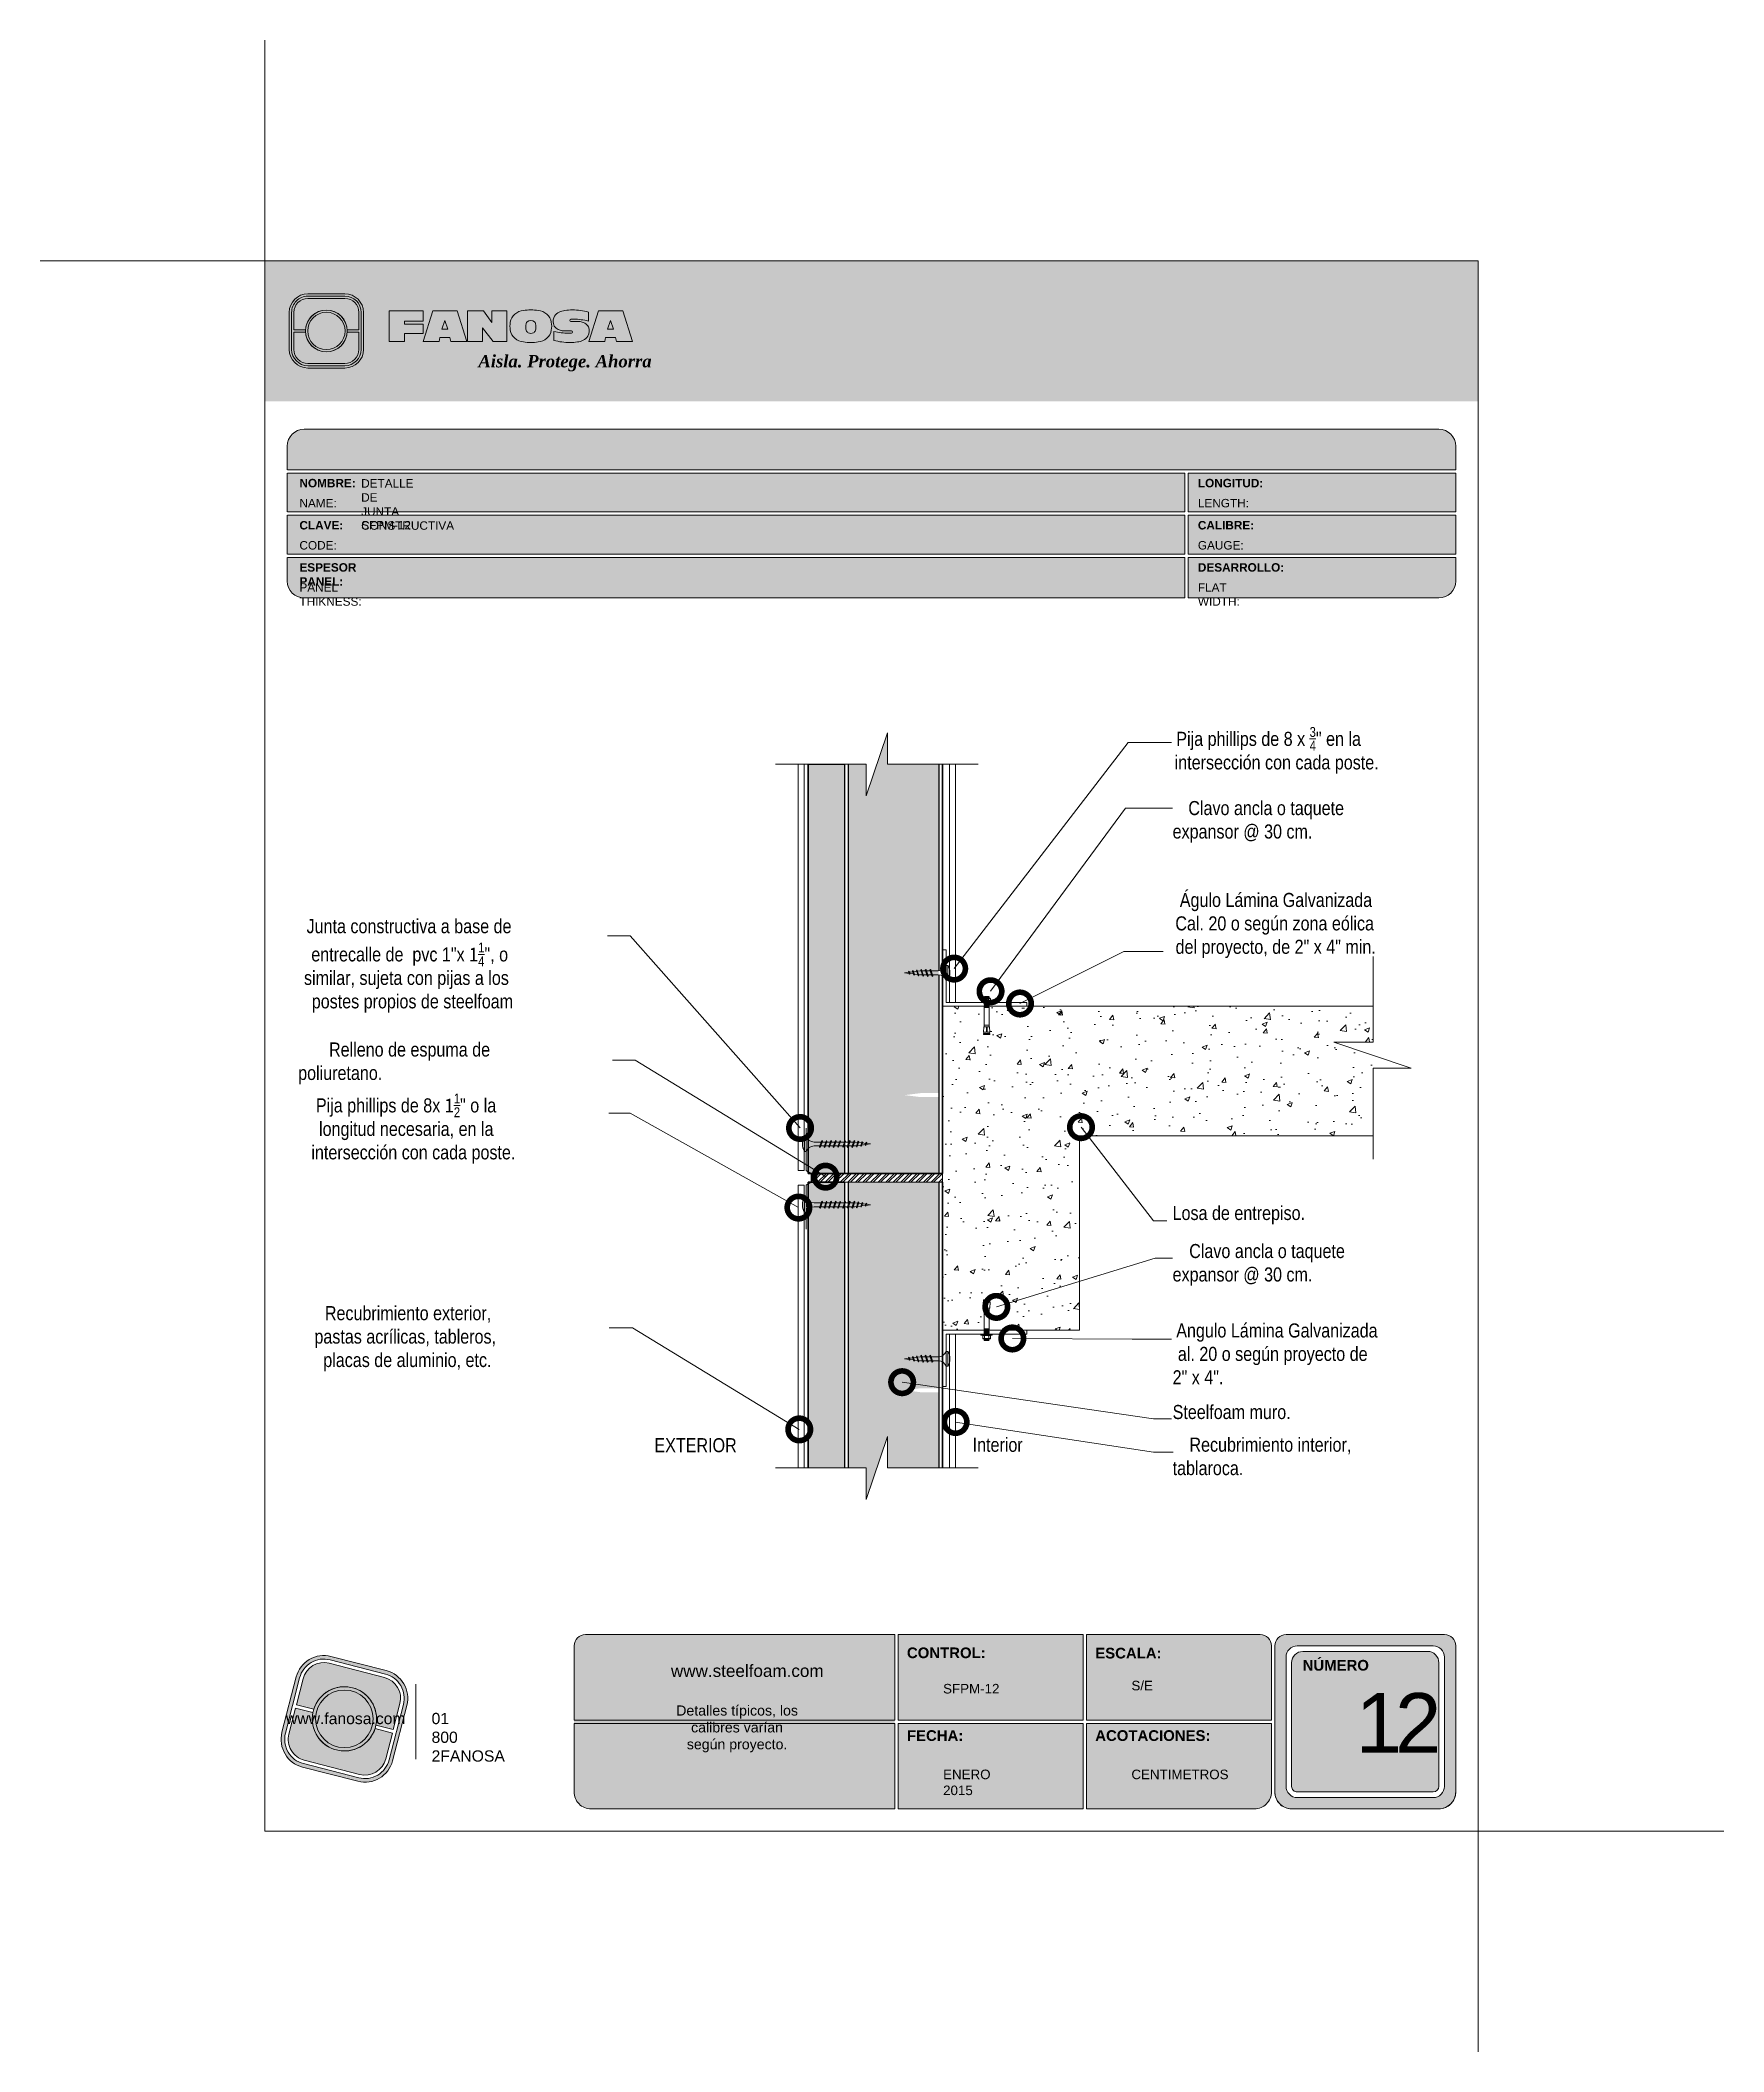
# Model space of a CAD drawing. Header units: millimetres. Extents: x 769.3 to 799.2, y 80.9 to 116.7.
import ezdxf

# ---------------------------------------------------------------- set-up
doc = ezdxf.new("R2010")
doc.units = ezdxf.units.MM
doc.header["$LTSCALE"] = 0.025
doc.linetypes.add('DASHED2', pattern=[9.524999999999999, 6.35, -3.175])
doc.layers.get('0').update_dxf_attribs({"lineweight": 5})
for name, color, linetype, lineweight in [('00-ACERO', 4, 'Continuous', 15), ('ESTRUCTURA', 251, 'Continuous', 9), ('hatch', 252, 'Continuous', 0), ('LAMINA ACCESORIOS', 1, 'Continuous', 20), ('LAMINA PANEL', 151, 'Continuous', 25), ('PIJAS', 3, 'Continuous', 0), ('Recubrimientos', 254, 'Continuous', 15), ('STEELFOAM', 170, 'Continuous', 35), ('TEXTO', 7, 'DASHED2', 0), ('TEXTO CUADRO DATOS', 251, 'Continuous', 0)]:
    doc.layers.add(name, color=color, linetype=linetype, lineweight=lineweight)
doc.styles.add('Erika', font='techl___.ttf', dxfattribs={"height": 0.25})
doc.styles.get("Standard").update_dxf_attribs({"font": 'romand.shx'})
doc.dimstyles.new('Erika', dxfattribs={"dimtxt": 0.25, "dimasz": 0.8, "dimexe": 0.5, "dimexo": 0.5, "dimgap": 0, "dimtad": 0, "dimlfac": 0.1, "dimzin": 1, "dimdsep": 46, "dimtxsty": 'Erika', "dimblk": 'DOTSMALL', "dimcen": 2.5, "dimse1": 1, "dimse2": 1, "dimclrd": 252, "dimclre": 252, "dimclrt": 256, "dimadec": 0, "dimazin": 0, "dimtfac": 1, "dimtmove": 0, "dimatfit": 3, "dimldrblk": 'DOTSMALL', "dimfxl": 0, "dimlwd": 0, "dimlwe": 0, "dimarcsym": 0})
pattern_1 = [(0, (252.2500880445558, -161.8502693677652), (0.161925, 0.09348744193), [0.10795, -0.2159]), (120, (252.2500880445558, -161.8502693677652), (-0.1619249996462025, 0.09348744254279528), [0.1079499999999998, -0.2158999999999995]), (59.99999999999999, (252.2500880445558, -161.8502693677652), (3.537975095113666e-10, 0.1869748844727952), [-0.2159, 0.10795])]

msp = doc.modelspace()

# ---------------------------------------------------------------- texts
at = {"layer": 'TEXTO', "linetype": 'ByBlock', "lineweight": 0, "char_height": 0.25, "attachment_point": 1, "style": 'Erika'}
for s, insert, width in [('\\A1;{\\W0.830128; }Pija phillips de 8 x {\\H0.7x;\\S3/4;}" en la\\P{\\W0.443427; }intersección con cada poste.', (789.410854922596, 104.4703738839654), 4.839459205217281), ('\\A1;{\\W1.6081; }Águlo Lámina Galvanizada \\P{\\W0.610661; }Cal. 20 o según zona eólica \\P{\\W0.666927; }del proyecto, de 2" x 4" min.', (789.410854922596, 101.5198369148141), 4.879582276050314), ('\\A1;{\\W1.87944; }Junta constructiva a base de \\P{\\W2.93469; }entrecalle de  pvc 1"x {\\f@BatangChe|b0|i0|c0|p49;1\\fTechnicLite|b0|i0|c2|p2;\\H0.7x;\\S1/4;}", o \\P{\\W1.30527; }similar, sujeta con pijas a los \\P{\\W3.03929; }postes propios de steelfoam', (773.8507355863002, 101.0533906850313), 5.497341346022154), ('\\A1;{\\W6.8999; }Relleno de espuma de\\Ppoliuretano.', (773.8507355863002, 98.85910430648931), 5.497341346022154), ('\\A1;{\\W3.95235; }Pija phillips de 8x {\\f@BatangChe|b0|i0|c0|p49;1\\fTechnicLite|b0|i0|c2|p2;\\H0.7x;\\S1/2;}" o la \\P{\\W4.6517; }longitud necesaria, en la \\P{\\W2.93687; }intersección con cada poste.', (773.8516705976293, 97.95033891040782), 5.552132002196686), ('{\\W5.95353; }Recubrimiento exterior, \\P{\\W3.61849; }pastas acrílicas, tableros,\\P{\\W5.59803; }placas de aluminio, etc.', (773.8516705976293, 94.1695956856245), 5.533868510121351), ('\\A1;{\\W0.818514; }Angulo Lámina Galvanizada \\P{\\W1.17657; }al. 20 o según proyecto de \\P2" x 4".', (789.410854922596, 93.86166418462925), 4.845788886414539), ('{\\W3.76175; }Recubrimiento interior,\\Ptablaroca.', (789.410854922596, 91.83004128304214), 4.827006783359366)]:
    msp.add_mtext(s, dxfattribs=dict(at, insert=insert, width=width))
at = {"layer": 'TEXTO', "linetype": 'ByBlock', "lineweight": 0, "ltscale": 2, "char_height": 0.25, "attachment_point": 1, "style": 'Erika'}
for s, insert, width in [('{\\W3.51686; }Clavo ancla o taquete \\Pexpansor @ 30 cm.', (789.410854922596, 103.1543843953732), 4.824263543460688), ('{\\W3.7104; }Clavo ancla o taquete\\Pexpansor @ 30 cm.', (789.410854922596, 95.27457052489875), 4.879582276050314)]:
    msp.add_mtext(s, dxfattribs=dict(at, insert=insert, width=width))
at = {"layer": 'TEXTO', "linetype": 'ByBlock', "lineweight": 0, "char_height": 0.25, "attachment_point": 1, "style": 'Erika'}
for s, insert in [('Losa de entrepiso.', (789.410854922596, 95.95130331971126)), ('{\\C30;Steelfoam }muro.', (789.410854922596, 92.41100963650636)), ('EXTERIOR', (780.1899555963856, 91.82071777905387)), ('Interior', (785.852445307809, 91.82783391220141))]:
    msp.add_mtext(s, dxfattribs=dict(at, insert=insert))
at = {"layer": 'TEXTO CUADRO DATOS', "attachment_point": 1}
for s, insert, char_height, width in [('{\\fArial|b1|i0|c0|p34;NOMBRE:}', (773.873423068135, 108.8852422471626), 0.15, 0.003231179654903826), ('{\\fArial|b0|i0|c0|p34;DETALLE DE JUNTA CONSTRUCTIVA}', (774.9720936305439, 108.8801262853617), 0.15, 0.003231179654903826), ('{\\fArial|b1|i0|c0|p34;LONGITUD:}', (789.8605439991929, 108.8852422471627), 0.15, 0.003231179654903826), ('{\\fArial|b0|i0|c0|p34;NAME:}', (773.873423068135, 108.5285691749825), 0.15, 0.003231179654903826), ('{\\fArial|b0|i0|c0|p34;LENGTH:}', (789.8605439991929, 108.5285691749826), 0.15, 0.003231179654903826), ('{\\fArial|b1|i0|c0|p34;CLAVE:}', (773.873423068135, 108.1352422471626), 0.15, 0.003231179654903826), ('{\\fArial|b0|i0|c0|p34;SFPM-12}', (774.9720936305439, 108.1362156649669), 0.15, 0.003231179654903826), ('{\\fArial|b1|i0|c0|p34;CALIBRE:}', (789.8605439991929, 108.1352422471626), 0.15, 0.003231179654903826), ('{\\fArial|b0|i0|c0|p34;CODE:}', (773.873423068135, 107.7785691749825), 0.15, 0.003231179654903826), ('{\\fArial|b0|i0|c0|p34;GAUGE:}', (789.8605439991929, 107.7785691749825), 0.15, 0.003231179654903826), ('{\\fArial|b1|i0|c0|p34;ESPESOR PANEL:}', (773.873423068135, 107.3852422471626), 0.15, 0.003231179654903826), ('{\\fArial|b1|i0|c0|p34;DESARROLLO:}', (789.8605439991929, 107.3852422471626), 0.15, 0.003231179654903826), ('{\\fArial|b0|i0|c0|p34;PANEL THIKNESS:}', (773.873423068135, 107.0285691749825), 0.15, 0.003231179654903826), ('{\\fArial|b0|i0|c0|p34;FLAT WIDTH:}', (789.8605439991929, 107.0285691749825), 0.15, 0.003231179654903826), ('{\\fArial|b1|i0|c0|p34;CONTROL:}', (784.6834479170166, 88.09704631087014), 0.19, 0.003231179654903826), ('{\\fArial|b1|i0|c0|p34;ESCALA:}', (788.0344073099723, 88.09158905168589), 0.19, 0.003231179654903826), ('{\\fArial|b0|i0|c0|p34;www.steelfoam.com\\P\\W6.892;  \\W1;\\P\\H0.8279x;\\W1.3542; \\W1;Detalles típicos, los \\P{\\W5.14067; }calibres varían \\P{\\W4.05544; }según proyecto.}', (780.4834862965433, 87.79092633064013), 0.2174175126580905, 2.326381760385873), ('{\\fArial|b1|i0|c0|p34;NÚMERO}', (791.724640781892, 87.87558772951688), 0.19, 0.003231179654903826), ('{\\fArial|b0|i0|c0|p34;SFPM-12}', (785.3269530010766, 87.44891432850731), 0.17, 0.003231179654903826), ('{\\fArial|b0|i0|c0|p34;S/E}', (788.6779123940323, 87.50437082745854), 0.17, 0.003231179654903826), ('{\\fArial|b0|i0|c0|p34;\\T0.75;12}', (792.6685711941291, 87.28615526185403), 1.060422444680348, 0.00456855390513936), ('{\\fArial|b1|i0|c0|p34;FECHA:}', (784.6834479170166, 86.62524224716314), 0.19, 0.003231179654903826), ('{\\fArial|b1|i0|c0|p34;ACOTACIONES:}', (788.0344073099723, 86.62524224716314), 0.19, 0.003231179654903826), ('{\\fArial|b0|i0|c0|p34;ENERO 2015}', (785.3269530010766, 85.92437082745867), 0.17, 0.003231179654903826), ('{\\fArial|b0|i0|c0|p34;CENTIMETROS}', (788.6779123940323, 85.92437082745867), 0.17, 0.003231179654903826)]:
    msp.add_mtext(s, dxfattribs=dict(at, insert=insert, char_height=char_height, width=width))

# ---------------------------------------------------------------- blocks, each defined once
blk = doc.blocks.new('Phillips 8 x 34')
at = {"layer": 'PIJAS'}
for p, q in [((-0.03111873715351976, -0.1322546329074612), (-0.03111873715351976, 0.1322546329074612)), ((-0.03111873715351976, 0.1322546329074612), (0, 0.1322546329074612)), ((0, -0.1322546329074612), (0, 0.1322546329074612)), ((0.1400343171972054, 0.0350085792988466), (0.2681992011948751, 0.0350085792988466)), ((0.2391474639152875, -0.05243507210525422), (0.2744091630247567, 0.05243504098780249)), ((0.248949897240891, -0.062237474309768), (0.2800685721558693, 0.06223744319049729)), ((0.2546092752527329, -0.05243507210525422), (0.2898709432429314, 0.05243504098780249)), ((0.2800686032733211, 0.06223744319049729), (0.2744091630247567, 0.05243500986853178)), ((0.2800685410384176, 0.06223744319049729), (0.2898709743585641, 0.05243500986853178)), ((0.2841510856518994, 0.0350085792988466), (0.3495186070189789, 0.0350085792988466)), ((0.3204122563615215, -0.05243510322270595), (0.3556739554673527, 0.05243504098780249)), ((0.330214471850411, -0.06223744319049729), (0.361333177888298, 0.062237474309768)), ((0.3358738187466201, -0.05243500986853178), (0.3711354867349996, 0.05243513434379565)), ((0.3613333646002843, 0.06223744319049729), (0.355673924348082, 0.05243500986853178)), ((0.3613333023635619, 0.06223744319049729), (0.3711357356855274, 0.05243500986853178)), ((0.3651121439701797, 0.0350085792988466), (0.4304289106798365, 0.0350085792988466)), ((0.4013204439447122, -0.05243500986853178), (0.4365821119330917, 0.05243510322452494)), ((0.4111226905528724, -0.06223738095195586), (0.4422413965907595, 0.06223756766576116)), ((0.4167824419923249, -0.05243507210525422), (0.4520441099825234, 0.05243504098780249)), ((0.4422418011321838, 0.06223744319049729), (0.4365823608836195, 0.05243500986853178)), ((0.4422417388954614, 0.06223744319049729), (0.4520441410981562, 0.05243500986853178)), ((0.4461845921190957, 0.03500851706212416), (0.4590088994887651, 0.03500851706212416)), ((0.5101103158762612, 0.02862083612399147), (0.4590088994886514, 0.03500851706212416)), ((0.4853157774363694, -0.04584511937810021), (0.5146938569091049, 0.04152683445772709)), ((0.4951180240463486, -0.05564752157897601), (0.520353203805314, 0.05132942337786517)), ((0.5007773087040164, -0.04584505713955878), (0.5301554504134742, 0.04152711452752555)), ((0.5125021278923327, 0.03500851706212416), (0.5189761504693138, 0.03500851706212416)), ((0.520353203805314, 0.05132957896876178), (0.5146937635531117, 0.04152717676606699)), ((0.5203534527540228, 0.05132933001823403), (0.5301558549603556, 0.04152689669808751)), ((0.580303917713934, 0.0198466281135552), (0.5248955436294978, 0.02677269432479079)), ((0.5634841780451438, -0.03121016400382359), (0.5840657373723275, 0.03000048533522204)), ((0.5732866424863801, -0.04101265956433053), (0.5897253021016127, 0.03980288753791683)), ((0.5789461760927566, -0.03121025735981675), (0.5995277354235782, 0.03000048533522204)), ((0.5897254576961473, 0.03980298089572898), (0.5840660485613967, 0.03000054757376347)), ((0.5897251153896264, 0.03980273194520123), (0.5995275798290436, 0.03000023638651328)), ((0.6507580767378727, 0.01103986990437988), (0.5951456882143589, 0.01799142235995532)), ((0.641653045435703, -0.01657530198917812), (0.6538483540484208, 0.01969414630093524)), ((0.6514554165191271, -0.02637773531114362), (0.6595077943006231, 0.02949664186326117)), ((0.6595078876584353, 0.02949670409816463), (0.6538484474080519, 0.01969427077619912)), ((0.657114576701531, -0.01657523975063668), (0.6693099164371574, 0.01969439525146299)), ((0.6595074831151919, 0.02949654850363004), (0.6693099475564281, 0.01969408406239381)), ((0.7390774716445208, -1.555936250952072e-07), (0.6655319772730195, 0.00919312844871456)), ((-0.03111873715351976, -0.1322546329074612), (0, -0.1322546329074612)), ((0.1400343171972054, -0.03500854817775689), (0.2447228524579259, -0.03500854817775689)), ((0.2489498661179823, -0.062237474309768), (0.2391474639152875, -0.05243507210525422)), ((0.2489498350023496, -0.062237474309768), (0.2546092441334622, -0.05243507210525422)), ((0.2604687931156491, -0.03500854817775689), (0.3260423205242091, -0.03500854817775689)), ((0.3302146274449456, -0.062237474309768), (0.3204122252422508, -0.05243507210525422)), ((0.3302146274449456, -0.062237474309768), (0.3358740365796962, -0.05243507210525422)), ((0.341704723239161, -0.03500854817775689), (0.4071799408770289, -0.03500854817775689)), ((0.4111230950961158, -0.062237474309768), (0.4013206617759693, -0.05243507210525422)), ((0.4111230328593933, -0.062237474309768), (0.4167824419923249, -0.05243504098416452)), ((0.4226419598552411, -0.03500854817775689), (0.4590111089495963, -0.03500854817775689)), ((0.4590093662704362, -0.0350087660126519), (0.4900536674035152, -0.03112822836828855)), ((0.4951183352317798, -0.05564752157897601), (0.4853158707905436, -0.04584505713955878)), ((0.4951182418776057, -0.05564752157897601), (0.5007776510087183, -0.04584511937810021)), ((0.5061336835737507, -0.0291182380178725), (0.5663521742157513, -0.02159092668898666)), ((0.5732867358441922, -0.04101272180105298), (0.5634842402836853, -0.03121025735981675)), ((0.573286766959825, -0.0410125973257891), (0.5789462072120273, -0.03121022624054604)), ((0.5826955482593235, -0.01954798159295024), (0.6428726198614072, -0.01202586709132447)), ((0.6514553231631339, -0.02637767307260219), (0.6416528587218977, -0.01657520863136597)), ((0.6514553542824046, -0.02637764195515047), (0.657114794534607, -0.01657523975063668)), ((0.6589657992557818, -0.0100141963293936), (0.7390774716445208, -1.555936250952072e-07))]:
    blk.add_line(p, q, dxfattribs=at)
at = {"layer": 'PIJAS', "linetype": 'ByBlock', "lineweight": 0}
blk.add_arc((0.2076005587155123, 0), 0.272906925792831, 151.0127863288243, 208.9872136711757, dxfattribs=at)
at = {"layer": 'PIJAS'}
for centre, start, end in [((0.1425436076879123, 0.1880696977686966), 201.3836139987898, 269.0608419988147), ((0.1425436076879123, -0.1880696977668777), 90.93910300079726, 158.6163309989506)]:
    blk.add_arc(centre, 0.1530816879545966, start, end, dxfattribs=at)
blk = doc.blocks.new('_DotSmall')
at = {"color": 0, "linetype": 'ByBlock', "const_width": 0.5}
blk.add_lwpolyline([(-0.0625, 0, 1), (0.0625, 0, 1)], format="xyb", close=True, dxfattribs=at)
blk = doc.blocks.new('LOGO GRIS')
h = blk.add_hatch(color=254)
edge = h.paths.add_edge_path()
edge.add_arc((2075.55300328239, 279.2979295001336), 0.508199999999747, 255.6007667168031, 345.6007667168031, ccw=False)
edge.add_line((2075.426625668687, 278.8056938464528), (2074.442154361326, 279.0584490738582))
edge.add_arc((2074.568531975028, 279.5506847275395), 0.5082000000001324, 165.6007667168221, 255.6007667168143, ccw=False)
edge.add_line((2074.076296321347, 279.6770623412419), (2074.329051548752, 280.661533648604))
edge.add_arc((2074.821287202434, 280.535156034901), 0.508200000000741, 75.60076671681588, 165.6007667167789, ccw=False)
edge.add_line((2074.947664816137, 281.0273916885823), (2075.932136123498, 280.7746364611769))
edge.add_arc((2075.805758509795, 280.2824008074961), 0.5081999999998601, -14.399233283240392, 75.60076671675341, ccw=False)
edge.add_line((2076.297994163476, 280.1560231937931), (2076.045238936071, 279.1715518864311))
edge = h.paths.add_edge_path(flags=16)
edge.add_arc((2075.55300328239, 279.2979295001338), 0.4446749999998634, 255.6007667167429, 345.6007667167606, ccw=False)
edge.add_line((2075.4424228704, 278.867223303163), (2074.457951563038, 279.1199785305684))
edge.add_arc((2074.568531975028, 279.5506847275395), 0.4446750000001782, 165.6007667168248, 255.6007667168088, ccw=False)
edge.add_line((2074.137825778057, 279.6612651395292), (2074.390581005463, 280.6457364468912))
edge.add_arc((2074.821287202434, 280.5351560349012), 0.4446750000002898, 75.60076671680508, 165.6007667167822, ccw=False)
edge.add_line((2074.931867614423, 280.9658622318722), (2075.916338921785, 280.7131070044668))
edge.add_arc((2075.805758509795, 280.2824008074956), 0.4446750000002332, -14.399233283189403, 75.60076671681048, ccw=False)
edge.add_line((2076.236464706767, 280.1718203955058), (2075.983709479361, 279.1873490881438))
h = blk.add_hatch(color=254)
edge = h.paths.add_edge_path()
edge.add_line((2076.05645623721, 279.7261466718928), (2076.174935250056, 280.1876175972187))
edge.add_arc((2075.805758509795, 280.2824008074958), 0.3811499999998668, 345.60076671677, 435.6007667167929)
edge.add_line((2075.900541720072, 280.6515775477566), (2074.916070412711, 280.9043327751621))
edge.add_arc((2074.821287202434, 280.5351560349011), 0.3811500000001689, 75.6007667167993, 165.6007667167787)
edge.add_line((2074.452110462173, 280.6299392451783), (2074.333631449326, 280.1684683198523))
edge.add_line((2074.333631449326, 280.1684683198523), (2074.642133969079, 280.0892627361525))
edge.add_arc((2075.187145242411, 279.9165427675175), 0.5717249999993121, -11.21449474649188, 162.4160281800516, ccw=False)
edge.add_line((2075.747953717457, 279.8053522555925), (2076.05645623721, 279.7261466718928))
h = blk.add_hatch(color=254)
h.paths.add_polyline_path([(2074.615420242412, 279.9165427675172, 1), (2075.758870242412, 279.9165427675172, 1)])
h.paths.add_polyline_path([(2075.699701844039, 279.9165427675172, -1), (2074.674588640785, 279.9165427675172, -1)], flags=16)
blk.add_hatch(color=252).paths.add_polyline_path([(2075.699701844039, 279.9165427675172, 1), (2074.674588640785, 279.9165427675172, 1)])
h = blk.add_hatch(color=254)
edge = h.paths.add_edge_path()
edge.add_arc((2075.187145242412, 279.9165427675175), 0.5717250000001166, 168.7855052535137, 342.4160281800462)
edge.add_line((2075.732156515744, 279.7438227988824), (2076.040659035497, 279.6646172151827))
edge.add_line((2076.040659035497, 279.6646172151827), (2075.922180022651, 279.2031462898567))
edge.add_arc((2075.55300328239, 279.2979295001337), 0.3811499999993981, 255.6007667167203, 345.60076671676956, ccw=False)
edge.add_line((2075.458220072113, 278.9287527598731), (2074.473748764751, 279.1815079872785))
edge.add_arc((2074.568531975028, 279.5506847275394), 0.3811500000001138, 165.6007667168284, 255.60076671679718, ccw=False)
edge.add_line((2074.199355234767, 279.6454679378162), (2074.317834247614, 280.1069388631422))
edge.add_line((2074.317834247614, 280.1069388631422), (2074.626336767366, 280.0277332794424))
at = {"color": 254}
for points in [[(2076.045238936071, 279.1715518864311, -0.414213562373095), (2075.426625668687, 278.8056938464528), (2074.442154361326, 279.0584490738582, -0.414213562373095), (2074.076296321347, 279.6770623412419), (2074.329051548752, 280.661533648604, -0.414213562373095), (2074.947664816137, 281.0273916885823), (2075.932136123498, 280.7746364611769, -0.4142135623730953), (2076.297994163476, 280.1560231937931)], [(2075.983709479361, 279.1873490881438, -0.4142135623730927), (2075.4424228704, 278.867223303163), (2074.457951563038, 279.1199785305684, -0.4142135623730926), (2074.137825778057, 279.6612651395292), (2074.390581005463, 280.6457364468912, -0.414213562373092), (2074.931867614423, 280.9658622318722), (2075.916338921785, 280.7131070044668, -0.4142135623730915), (2076.236464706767, 280.1718203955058)], [(2076.05645623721, 279.7261466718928), (2076.174935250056, 280.1876175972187, 0.414213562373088), (2075.900541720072, 280.6515775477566), (2074.916070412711, 280.9043327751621, 0.4142135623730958), (2074.452110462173, 280.6299392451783), (2074.333631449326, 280.1684683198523), (2074.642133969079, 280.0892627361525, -0.9459053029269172), (2075.747953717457, 279.8053522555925)], [(2074.626336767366, 280.0277332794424, 0.9459053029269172), (2075.732156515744, 279.7438227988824), (2076.040659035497, 279.6646172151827), (2075.922180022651, 279.2031462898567, -0.4142135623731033), (2075.458220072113, 278.9287527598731), (2074.473748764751, 279.1815079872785, -0.414213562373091), (2074.199355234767, 279.6454679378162), (2074.317834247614, 280.1069388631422)]]:
    blk.add_lwpolyline(points, format="xyb", close=True, dxfattribs=at)
for radius in [0.5717249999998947, 0.5125566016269]:
    blk.add_circle((2075.187145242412, 279.9165427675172), radius, dxfattribs=at)
blk = doc.blocks.new('FANOSA')
at = {"color": 253, "const_width": 0.02}
blk.add_lwpolyline([(365.3181968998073, 247.9798347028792), (365.3181968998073, 246.6427006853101)], dxfattribs=at)
at = {"color": 254}
blk.add_blockref('LOGO GRIS', (-1711.138939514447, -32.55437656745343), dxfattribs=at)
at = {"layer": 'TEXTO CUADRO DATOS', "char_height": 0.2, "width": 0.003231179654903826, "attachment_point": 1}
for s, insert in [('{\\fArial|b0|i0|c0|p34;www.fanosa.com}', (363.0082168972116, 247.4682254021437)), ('{\\fArial|b0|i0|c0|p34;01 800 2FANOSA}', (365.5993370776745, 247.4682254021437))]:
    blk.add_mtext(s, dxfattribs=dict(at, insert=insert))
blk = doc.blocks.new('LOGO 1')
for color, points in [(7, [(362.633524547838, 273.3012676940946), (362.633524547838, 270.8012676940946), (384.2235245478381, 270.8012676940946), (384.2235245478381, 273.3012676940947)]), (30, [(364.0980555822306, 272.0718926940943), (364.3048789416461, 272.0718926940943), (364.3048789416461, 272.3812676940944, 0.4142135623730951), (364.0573789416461, 272.6287676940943), (363.3973789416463, 272.6287676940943, 0.4142135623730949), (363.1498789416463, 272.3812676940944), (363.1498789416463, 272.0718926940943), (363.3567023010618, 272.0718926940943, -0.9459053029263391)]), (252, [(364.0602079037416, 272.0512676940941, 1), (363.3945499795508, 272.0512676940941, 1)]), (7, [(364.8420585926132, 272.4104305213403), (365.4501879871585, 272.4104305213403), (365.4501879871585, 272.2247109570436), (365.119665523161, 272.2247109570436), (365.119665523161, 272.1719110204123), (365.4501879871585, 272.1719110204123), (365.4501879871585, 272.00471122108), (365.119665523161, 272.00471122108), (365.119665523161, 271.8609844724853), (364.8420585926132, 271.8609844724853)]), (170, [(364.3048789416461, 271.7212676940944), (364.3048789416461, 272.0306426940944), (364.0980555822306, 272.0306426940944, -0.9459053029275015), (363.3567023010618, 272.0306426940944), (363.1498789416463, 272.0306426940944), (363.1498789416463, 271.7212676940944, 0.4142135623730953), (363.3973789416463, 271.4737676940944), (364.057378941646, 271.4737676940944, 0.4142135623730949)])]:
    blk.add_hatch(color=color).paths.add_polyline_path(points)
h = blk.add_hatch(color=7)
edge = h.paths.add_edge_path()
edge.add_arc((364.057378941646, 271.7212676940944), 0.3299999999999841, -89.99999999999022, 9.890754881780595e-12, ccw=False)
edge.add_line((364.0573789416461, 271.3912676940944), (363.3973789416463, 271.3912676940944))
edge.add_arc((363.3973789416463, 271.7212676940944), 0.3299999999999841, 179.9999999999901, 269.9999999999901, ccw=False)
edge.add_line((363.0673789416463, 271.7212676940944), (363.0673789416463, 272.3812676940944))
edge.add_arc((363.3973789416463, 272.3812676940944), 0.3299999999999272, 90, 180, ccw=False)
edge.add_line((363.3973789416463, 272.7112676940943), (364.0573789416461, 272.7112676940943))
edge.add_arc((364.0573789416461, 272.3812676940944), 0.3299999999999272, 0, 90, ccw=False)
edge.add_line((364.387378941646, 272.3812676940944), (364.387378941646, 271.7212676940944))
edge = h.paths.add_edge_path(flags=16)
edge.add_arc((364.0573789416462, 271.7212676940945), 0.2887500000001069, 269.9999999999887, 359.9999999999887, ccw=False)
edge.add_line((364.0573789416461, 271.4325176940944), (363.3973789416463, 271.4325176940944))
edge.add_arc((363.3973789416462, 271.7212676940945), 0.2887500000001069, 180.0000000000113, 270.0000000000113, ccw=False)
edge.add_line((363.1086289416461, 271.7212676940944), (363.1086289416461, 272.3812676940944))
edge.add_arc((363.3973789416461, 272.3812676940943), 0.28875000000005, 89.99999999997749, 179.9999999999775, ccw=False)
edge.add_line((363.3973789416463, 272.6700176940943), (364.0573789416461, 272.6700176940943))
edge.add_arc((364.0573789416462, 272.3812676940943), 0.28875000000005, 2.262368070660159e-11, 90.00000000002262, ccw=False)
edge.add_line((364.3461289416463, 272.3812676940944), (364.3461289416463, 271.7212676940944))
h = blk.add_hatch(color=7)
h.paths.add_polyline_path([(363.3561289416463, 272.0512676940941, 1), (364.0986289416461, 272.0512676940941, 1)])
h.paths.add_polyline_path([(364.0602079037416, 272.0512676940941, -1), (363.3945499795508, 272.0512676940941, -1)], flags=16)
h = blk.add_hatch(color=7)
h.paths.add_polyline_path([(365.620750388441, 272.4104305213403), (365.4485062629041, 271.8609844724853), (365.7332546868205, 271.8609844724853), (365.7479187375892, 271.934277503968), (365.9266795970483, 271.934277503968), (365.9413436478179, 271.8609844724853), (366.2260920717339, 271.8609844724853), (366.0538479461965, 272.4104305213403)])
h.paths.add_polyline_path([(365.837299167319, 272.2366800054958), (365.8906148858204, 272.0814774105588), (365.7839834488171, 272.0814774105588)], flags=16)
h = blk.add_hatch(color=7)
h.paths.add_polyline_path([(366.9358659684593, 272.4104305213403), (366.6709453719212, 272.4104305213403), (366.6709453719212, 272.1991139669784), (366.5221127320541, 272.4104305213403), (366.2395855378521, 272.4104305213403), (366.2395855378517, 271.8609844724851), (366.5045061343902, 271.8609844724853), (366.5045061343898, 272.1071001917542), (366.6947223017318, 271.8609844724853), (366.9358659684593, 271.8609844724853)])
h.paths.add_polyline_path([(367.4970415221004, 272.4140725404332, 0.09403921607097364), (367.2339520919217, 272.4140725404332, 0.3497782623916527), (367.0006865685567, 272.2074327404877, 0.09737279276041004), (367.0006865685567, 272.0639822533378, 0.3497782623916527), (367.2339520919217, 271.8573424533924, 0.09403921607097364), (367.4970415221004, 271.8573424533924, 0.3497782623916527), (367.7303070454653, 272.0639822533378, 0.09737279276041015), (367.7303070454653, 272.2074327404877, 0.3497782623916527)])
h.paths.add_polyline_path([(367.2999959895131, 272.2148320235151, -0.3799377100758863), (367.4309976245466, 272.2148320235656, -0.158874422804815), (367.4503779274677, 272.1817168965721, -0.1263576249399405), (367.44577155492, 272.0572845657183, -0.2142742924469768), (367.4126854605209, 272.0188340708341, -0.2226123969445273), (367.318308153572, 272.0188340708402, -0.2142742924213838), (367.2852220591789, 272.0572845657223, -0.1263576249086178), (367.2806156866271, 272.1817168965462, -0.1588744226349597)], flags=16)
h.paths.add_polyline_path([(368.0775589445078, 272.2601931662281), (368.1276424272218, 272.2601931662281, -0.05869489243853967), (368.3904870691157, 272.2278050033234), (368.3904870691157, 272.3881713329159, 0.06395994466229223), (368.1046346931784, 272.4264429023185, 0.04691611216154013), (367.9730899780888, 272.4140725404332, 0.2229690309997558), (367.7857619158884, 272.3139728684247, 0.1654172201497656), (367.7667124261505, 272.182419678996, 0.1952229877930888), (367.8161538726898, 272.1004656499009, 0.07724634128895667), (367.887655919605, 272.0635888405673, 0.08066867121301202), (367.9607834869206, 272.0517133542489), (368.0895714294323, 272.0517133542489, -1), (368.0895714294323, 272.0112218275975), (368.0394879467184, 272.0112218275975, -0.05869489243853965), (367.7766433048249, 272.0436099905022), (367.7766433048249, 271.8832436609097, 0.0639599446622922), (368.0624956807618, 271.8449720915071, 0.04691611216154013), (368.1940403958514, 271.8573424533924, 0.2229690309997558), (368.3813684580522, 271.9574421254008, 0.2091142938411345), (368.391184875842, 272.1225548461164, 0.1301021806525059), (368.3636451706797, 272.1610969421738, 0.09267767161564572), (368.2794744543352, 272.2078261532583, 0.08066867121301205), (368.2063468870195, 272.2197016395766), (368.0775589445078, 272.2197016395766, -1)])
h.paths.add_polyline_path([(369.0017330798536, 272.4104305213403), (368.5686355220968, 272.4104305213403), (368.3963913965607, 271.8609844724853), (368.6811398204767, 271.8609844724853), (368.6958038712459, 271.934277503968), (368.8745647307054, 271.934277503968), (368.8892287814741, 271.8609844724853), (369.1739772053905, 271.8609844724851)])
h.paths.add_polyline_path([(368.7851843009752, 272.2366800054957), (368.8385000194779, 272.0814774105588), (368.7318685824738, 272.0814774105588)], flags=16)
at = {"color": 7}
for points in [[(364.387378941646, 271.7212676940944, -0.414213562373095), (364.0573789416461, 271.3912676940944), (363.3973789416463, 271.3912676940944, -0.414213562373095), (363.0673789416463, 271.7212676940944), (363.0673789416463, 272.3812676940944, -0.414213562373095), (363.3973789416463, 272.7112676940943), (364.0573789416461, 272.7112676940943, -0.4142135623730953), (364.387378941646, 272.3812676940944)], [(364.3461289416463, 271.7212676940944, -0.4142135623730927), (364.0573789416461, 271.4325176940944), (363.3973789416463, 271.4325176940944, -0.4142135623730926), (363.1086289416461, 271.7212676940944), (363.1086289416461, 272.3812676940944, -0.414213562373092), (363.3973789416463, 272.6700176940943), (364.0573789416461, 272.6700176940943, -0.4142135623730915), (364.3461289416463, 272.3812676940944)], [(367.7303070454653, 272.2074327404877, 0.3497782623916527), (367.4970415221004, 272.4140725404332, 0.09403921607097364), (367.2339520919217, 272.4140725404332, 0.3497782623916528), (367.0006865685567, 272.2074327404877, 0.09737279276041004), (367.0006865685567, 272.0639822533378, 0.3497782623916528), (367.2339520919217, 271.8573424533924, 0.09403921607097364), (367.4970415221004, 271.8573424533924, 0.3497782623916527), (367.7303070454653, 272.0639822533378, 0.09737279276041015)], [(368.3637508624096, 272.1610094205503, 0.09280978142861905), (368.2794744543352, 272.2078261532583, 0.08066867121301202), (368.2063468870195, 272.2197016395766), (368.0775589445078, 272.2197016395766, -0.9999999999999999), (368.0775589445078, 272.2601931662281), (368.1276424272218, 272.2601931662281, -0.05869489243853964), (368.3904870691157, 272.2278050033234), (368.3904870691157, 272.3881713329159, 0.06395994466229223), (368.1046346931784, 272.4264429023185, 0.04691611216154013), (367.9730899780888, 272.4140725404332, 0.2229690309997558), (367.7857619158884, 272.3139728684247, 0.1654172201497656), (367.7667124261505, 272.182419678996, 0.1952229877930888), (367.8161538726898, 272.1004656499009, 0.07724634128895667), (367.887655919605, 272.0635888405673, 0.08066867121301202), (367.9607834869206, 272.0517133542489), (368.0895714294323, 272.0517133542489, -0.9999999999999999), (368.0895714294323, 272.0112218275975), (368.0394879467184, 272.0112218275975, -0.05869489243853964), (367.7766433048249, 272.0436099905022), (367.7766433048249, 271.8832436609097, 0.06395994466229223), (368.0624956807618, 271.8449720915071, 0.04691611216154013), (368.1940403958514, 271.8573424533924, 0.2229690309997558), (368.3813684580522, 271.9574421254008, 0.2091142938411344), (368.391184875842, 272.1225548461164, 0.1341802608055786)], [(367.2852220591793, 272.0572845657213, 0.2142742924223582), (367.318308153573, 272.0188340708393, 0.2226123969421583), (367.4126854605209, 272.0188340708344, 0.2142742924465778), (367.44577155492, 272.0572845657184, 0.1263576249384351), (367.4503779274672, 272.1817168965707, 0.1588744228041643), (367.4309976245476, 272.2148320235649, 0.379937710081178), (367.2999959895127, 272.2148320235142, 0.1588744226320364), (367.2806156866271, 272.1817168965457, 0.1263576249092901)]]:
    blk.add_lwpolyline(points, format="xyb", close=True, dxfattribs=at)
at = {"color": 30}
blk.add_lwpolyline([(364.3048789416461, 272.0718926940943), (364.3048789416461, 272.3812676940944, 0.414213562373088), (364.0573789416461, 272.6287676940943), (363.3973789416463, 272.6287676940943, 0.4142135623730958), (363.1498789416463, 272.3812676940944), (363.1498789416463, 272.0718926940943), (363.3567023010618, 272.0718926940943, -0.9459053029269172), (364.0980555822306, 272.0718926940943)], format="xyb", close=True, dxfattribs=at)
at = {"color": 7}
for points in [[(364.8420585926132, 272.4104305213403), (365.4501879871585, 272.4104305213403), (365.4501879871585, 272.2247109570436), (365.119665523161, 272.2247109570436), (365.119665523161, 272.1719110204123), (365.4501879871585, 272.1719110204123), (365.4501879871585, 272.00471122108), (365.119665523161, 272.00471122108), (365.119665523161, 271.8609844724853), (364.8420585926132, 271.8609844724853)], [(365.7332546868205, 271.8609844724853), (365.4485062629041, 271.8609844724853), (365.620750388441, 272.4104305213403), (366.0538479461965, 272.4104305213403), (366.2260920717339, 271.8609844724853), (365.9413436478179, 271.8609844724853), (365.9266795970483, 271.934277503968), (365.7479187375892, 271.934277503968)], [(366.5045061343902, 272.1071001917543), (366.5045061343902, 271.8609844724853), (366.2395855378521, 271.8609844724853), (366.2395855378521, 272.4104305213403), (366.5221127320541, 272.4104305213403), (366.6709453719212, 272.1991139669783), (366.6709453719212, 272.4104305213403), (366.9358659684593, 272.4104305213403), (366.9358659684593, 271.8609844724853), (366.6947223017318, 271.8609844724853)], [(368.8745647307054, 271.934277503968), (368.8892287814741, 271.8609844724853), (369.1739772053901, 271.8609844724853), (369.0017330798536, 272.4104305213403), (368.5686355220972, 272.4104305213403), (368.3963913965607, 271.8609844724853), (368.6811398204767, 271.8609844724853), (368.6958038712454, 271.934277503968)], [(365.7839834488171, 272.0814774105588), (365.837299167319, 272.2366800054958), (365.8906148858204, 272.0814774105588)], [(368.8385000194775, 272.0814774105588), (368.7851843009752, 272.2366800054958), (368.7318685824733, 272.0814774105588)]]:
    blk.add_lwpolyline(points, close=True, dxfattribs=at)
at = {"color": 170}
blk.add_lwpolyline([(363.3567023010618, 272.0306426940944, 0.9459053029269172), (364.0980555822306, 272.0306426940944), (364.3048789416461, 272.0306426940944), (364.3048789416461, 271.7212676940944, -0.4142135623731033), (364.0573789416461, 271.4737676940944), (363.3973789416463, 271.4737676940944, -0.414213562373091), (363.1498789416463, 271.7212676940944), (363.1498789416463, 272.0306426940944)], format="xyb", close=True, dxfattribs=at)
at = {"color": 7}
for radius in [0.3712499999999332, 0.332828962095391]:
    blk.add_circle((363.7273789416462, 272.0512676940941), radius, dxfattribs=at)
at = {"color": 254, "insert": (366.4315877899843, 271.623287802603), "char_height": 0.22, "width": 5.448476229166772, "attachment_point": 1}
blk.add_mtext('{\\fBookman Old Style|b1|i1|c0|p18;\\C255;Aisla. Protege. Ahorra}', dxfattribs=at)
blk = doc.blocks.new('PI-ANCL')
at = {"layer": 'PIJAS', "color": 152}
for p, q in [((-0.0001479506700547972, 0.02959035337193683), (0.01207160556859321, 0.02959035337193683)), ((-0.0001479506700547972, 0.02869344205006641), (-0.0001479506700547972, 0.02959035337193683)), ((-0.0001479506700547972, 0.02869344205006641), (0.01207160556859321, 0.02869344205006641)), ((0.00168298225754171, 0.03058682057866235), (0.00168298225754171, 0.03267531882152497)), ((0.002282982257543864, 0.03352828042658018), (0.009640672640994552, 0.03352828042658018)), ((0.002282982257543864, 0.03327531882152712), (0.003108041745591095, 0.03327531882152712)), ((0.002282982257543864, 0.0299868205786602), (0.003108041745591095, 0.0299868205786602)), ((0.002282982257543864, 0.02973385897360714), (0.009640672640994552, 0.02973385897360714)), ((0.003159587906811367, 0.03482408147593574), (0.003449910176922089, 0.03512607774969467)), ((0.003449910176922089, 0.03454582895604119), (0.003159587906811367, 0.03482408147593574)), ((0.003159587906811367, 0.03424383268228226), (0.003449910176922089, 0.03454582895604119)), ((0.003449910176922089, 0.03396558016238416), (0.003159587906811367, 0.03424383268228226)), ((0.003159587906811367, 0.03366358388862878), (0.003449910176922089, 0.03396558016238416)), ((0.003300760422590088, 0.03352828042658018), (0.003159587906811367, 0.03366358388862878)), ((0.003159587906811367, 0.0296018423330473), (0.003286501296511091, 0.02973385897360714)), ((0.003171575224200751, 0.02959035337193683), (0.003159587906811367, 0.0296018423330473)), ((0.003159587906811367, 0.02844134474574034), (0.003401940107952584, 0.02869344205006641)), ((0.003449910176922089, 0.02816309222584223), (0.003159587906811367, 0.02844134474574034)), ((0.003159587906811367, 0.0278610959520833), (0.003449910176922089, 0.02816309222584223)), ((0.003449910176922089, 0.02758284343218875), (0.003159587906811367, 0.0278610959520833)), ((0.003159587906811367, 0.02728084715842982), (0.003449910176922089, 0.02758284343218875)), ((0.003449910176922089, 0.02700259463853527), (0.003159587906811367, 0.02728084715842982)), ((0.003159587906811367, 0.02670059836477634), (0.003449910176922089, 0.02700259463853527)), ((0.003449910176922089, 0.02642234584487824), (0.003159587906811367, 0.02670059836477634)), ((0.003159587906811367, 0.02612034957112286), (0.003449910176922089, 0.02642234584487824)), ((0.003449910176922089, 0.02584209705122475), (0.003159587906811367, 0.02612034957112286)), ((0.003159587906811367, 0.02554010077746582), (0.003449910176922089, 0.02584209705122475)), ((0.003449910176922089, 0.02526184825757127), (0.003159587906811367, 0.02554010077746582)), ((0.003159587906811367, 0.02495985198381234), (0.003449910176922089, 0.02526184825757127)), ((0.003449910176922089, 0.02468159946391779), (0.003159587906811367, 0.02495985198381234)), ((0.003159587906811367, 0.02437960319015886), (0.003449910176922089, 0.02468159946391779)), ((0.003449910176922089, 0.02410135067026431), (0.003159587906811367, 0.02437960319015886)), ((0.003159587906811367, 0.02379935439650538), (0.003449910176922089, 0.02410135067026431)), ((0.003449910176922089, 0.02352110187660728), (0.003159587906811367, 0.02379935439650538)), ((0.003449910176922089, 0.02304141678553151), (0.003159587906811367, 0.02276316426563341)), ((0.003159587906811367, 0.02276316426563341), (0.008764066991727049, 0.02276316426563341)), ((0.003159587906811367, 0.0004031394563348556), (0.003159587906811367, 0.02276316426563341)), ((0.003449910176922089, 0.03554760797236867), (0.008473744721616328, 0.03554760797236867)), ((0.003449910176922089, 0.03512607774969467), (0.003449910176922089, 0.03554760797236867)), ((0.003449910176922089, 0.03512607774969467), (0.008473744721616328, 0.0354051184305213)), ((0.003449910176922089, 0.03454582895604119), (0.008473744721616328, 0.03482486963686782)), ((0.003449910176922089, 0.03396558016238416), (0.008473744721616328, 0.03424462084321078)), ((0.003449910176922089, 0.02816309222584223), (0.008473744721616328, 0.02844213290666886)), ((0.003449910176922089, 0.02758284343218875), (0.008473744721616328, 0.02786188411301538)), ((0.003449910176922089, 0.02700259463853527), (0.008473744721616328, 0.0272816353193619)), ((0.003449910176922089, 0.02642234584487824), (0.008473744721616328, 0.02670138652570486)), ((0.003449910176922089, 0.02584209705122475), (0.008473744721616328, 0.02612113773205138)), ((0.003449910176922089, 0.02526184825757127), (0.008473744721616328, 0.0255408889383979)), ((0.003449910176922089, 0.02468159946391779), (0.008473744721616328, 0.02496064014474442)), ((0.003449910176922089, 0.02468159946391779), (0.008473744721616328, 0.02496064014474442)), ((0.003449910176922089, 0.02410135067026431), (0.008473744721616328, 0.02438039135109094)), ((0.003449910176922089, 0.02410135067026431), (0.008473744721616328, 0.02438039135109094)), ((0.003449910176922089, 0.02352110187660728), (0.008473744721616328, 0.0238001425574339)), ((0.003449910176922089, 0.02352110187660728), (0.003449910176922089, 0.02304141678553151)), ((0.003449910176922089, 0.02304141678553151), (0.008473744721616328, 0.02304141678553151)), ((0.003708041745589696, 0.03058682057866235), (0.003708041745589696, 0.03267531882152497)), ((0.004308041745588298, 0.03327531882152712), (0.007615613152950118, 0.03327531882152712)), ((0.004308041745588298, 0.0299868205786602), (0.007615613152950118, 0.0299868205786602)), ((0.006023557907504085, 0.03352828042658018), (0.008473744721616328, 0.0336643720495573)), ((0.00821561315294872, 0.03058682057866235), (0.00821561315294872, 0.03267531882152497)), ((0.008252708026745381, 0.02959035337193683), (0.008473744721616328, 0.02960263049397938)), ((0.008473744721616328, 0.0354051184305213), (0.008473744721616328, 0.03554760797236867)), ((0.008473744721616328, 0.0354051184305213), (0.008764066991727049, 0.0351268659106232)), ((0.008764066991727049, 0.0351268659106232), (0.008473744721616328, 0.03482486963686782)), ((0.008473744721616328, 0.03482486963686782), (0.008764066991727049, 0.03454661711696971)), ((0.008764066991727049, 0.03454661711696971), (0.008473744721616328, 0.03424462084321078)), ((0.008473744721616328, 0.03424462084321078), (0.008764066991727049, 0.03396636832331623)), ((0.008764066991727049, 0.03396636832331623), (0.008473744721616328, 0.0336643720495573)), ((0.008473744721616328, 0.0336643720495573), (0.008615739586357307, 0.03352828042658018)), ((0.008599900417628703, 0.02973385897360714), (0.008473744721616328, 0.02960263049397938)), ((0.008473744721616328, 0.02960263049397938), (0.00848655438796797, 0.02959035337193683)), ((0.008715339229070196, 0.02869344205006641), (0.008473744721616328, 0.02844213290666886)), ((0.008473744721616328, 0.02844213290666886), (0.008764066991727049, 0.02816388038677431)), ((0.008764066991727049, 0.02816388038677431), (0.008473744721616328, 0.02786188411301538)), ((0.008473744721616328, 0.02786188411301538), (0.008764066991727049, 0.02758363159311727)), ((0.008764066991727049, 0.02758363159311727), (0.008473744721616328, 0.0272816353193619)), ((0.008473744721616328, 0.0272816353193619), (0.008764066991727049, 0.02700338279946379)), ((0.008764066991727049, 0.02700338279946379), (0.008473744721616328, 0.02670138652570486)), ((0.008473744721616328, 0.02670138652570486), (0.008764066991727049, 0.02642313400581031)), ((0.008764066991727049, 0.02642313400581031), (0.008473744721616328, 0.02612113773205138)), ((0.008473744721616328, 0.02612113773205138), (0.008764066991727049, 0.02584288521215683)), ((0.008764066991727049, 0.02584288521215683), (0.008473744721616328, 0.0255408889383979)), ((0.008473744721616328, 0.0255408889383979), (0.008764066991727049, 0.02526263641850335)), ((0.008764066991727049, 0.02526263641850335), (0.008473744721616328, 0.02496064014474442)), ((0.008473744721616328, 0.02496064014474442), (0.008764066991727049, 0.02468238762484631)), ((0.008764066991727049, 0.02468238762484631), (0.008473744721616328, 0.02438039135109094)), ((0.008473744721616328, 0.02438039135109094), (0.008764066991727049, 0.02410213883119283)), ((0.008764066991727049, 0.02410213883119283), (0.008473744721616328, 0.0238001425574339)), ((0.008473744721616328, 0.0238001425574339), (0.008473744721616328, 0.02304141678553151)), ((0.008473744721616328, 0.02304141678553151), (0.008764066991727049, 0.02276316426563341)), ((0.008764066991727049, 0.0004031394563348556), (0.008764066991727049, 0.02276316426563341)), ((0.008815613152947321, 0.03327531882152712), (0.009640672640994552, 0.03327531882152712)), ((0.008815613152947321, 0.0299868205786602), (0.009640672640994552, 0.0299868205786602)), ((0.01024067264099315, 0.03058682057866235), (0.01024067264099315, 0.03267531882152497)), ((0.01207160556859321, 0.02869344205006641), (0.01207160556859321, 0.02959035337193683)), ((0.002160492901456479, -0.005875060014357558), (0.002596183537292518, 0.0004031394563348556)), ((0.002596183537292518, 0.0004031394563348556), (0.009327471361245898, 0.0004031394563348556)), ((0.003159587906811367, 0.002361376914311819), (0.008764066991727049, 0.002361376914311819)), ((0.00555571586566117, 2.104361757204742e-05), (0.006367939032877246, 2.104361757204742e-05)), ((0.00555571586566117, 2.104361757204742e-05), (0.00555571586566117, -0.005875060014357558)), ((0.006367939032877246, 2.104361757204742e-05), (0.006367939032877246, -0.005875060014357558)), ((0.009763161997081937, -0.005875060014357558), (0.009327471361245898, 0.0004031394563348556)), ((0.00555571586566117, -0.005875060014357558), (0.002160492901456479, -0.005875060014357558)), ((0.002451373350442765, -0.007143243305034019), (0.002633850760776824, -0.005875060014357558)), ((0.002451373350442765, -0.007143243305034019), (0.009472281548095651, -0.007143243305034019)), ((0.002451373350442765, -0.008411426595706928), (0.002633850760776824, -0.007143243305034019)), ((0.002451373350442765, -0.008411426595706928), (0.009472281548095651, -0.008411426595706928)), ((0.006367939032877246, -0.005875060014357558), (0.009763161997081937, -0.005875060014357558)), ((0.009472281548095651, -0.007143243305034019), (0.00928980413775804, -0.005875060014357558)), ((0.009472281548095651, -0.008411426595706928), (0.00928980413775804, -0.007143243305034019))]:
    blk.add_line(p, q, dxfattribs=at)
for centre, start, end in [((0.002282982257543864, 0.03292828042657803), 90.00000000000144, 180), ((0.002282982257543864, 0.03267531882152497), 90, 180.0000000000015), ((0.002282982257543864, 0.03058682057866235), 180.0000000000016, 269.9999999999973), ((0.002282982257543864, 0.0303338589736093), 180, 270.0000000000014), ((0.003108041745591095, 0.03267531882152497), 0, 90.00000000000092), ((0.003108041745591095, 0.03058682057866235), 269.9999999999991, 359.9999999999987), ((0.004308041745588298, 0.03267531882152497), 90, 179.9999999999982), ((0.004308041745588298, 0.03058682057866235), 179.9999999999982, 269.9999999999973), ((0.007615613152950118, 0.03267531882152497), 1.831999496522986e-12, 90), ((0.007615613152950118, 0.03058682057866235), 269.9999999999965, 0), ((0.008815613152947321, 0.03267531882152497), 90, 180.0000000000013), ((0.008815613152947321, 0.03058682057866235), 180.0000000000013, 269.9999999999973), ((0.009640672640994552, 0.03292828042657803), 0, 90.00000000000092), ((0.009640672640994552, 0.03267531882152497), 0, 90), ((0.009640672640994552, 0.03058682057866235), 269.9999999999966, 0), ((0.009640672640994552, 0.0303338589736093), 270.0000000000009, 0)]:
    blk.add_arc(centre, 0.0006000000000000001, start, end, dxfattribs=at)
blk = doc.blocks.new('phillips 1pul.')
at = {"layer": 'PIJAS'}
for p, q in [((-0.03111873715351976, -0.1322546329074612), (-0.03111873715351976, 0.1322546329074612)), ((-0.03111873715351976, 0.1322546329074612), (0, 0.1322546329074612)), ((0, -0.1322546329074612), (0, 0.1322546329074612)), ((0.1400343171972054, 0.0350085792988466), (0.2681992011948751, 0.0350085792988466)), ((0.2391474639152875, -0.05243507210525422), (0.2744091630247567, 0.05243504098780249)), ((0.248949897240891, -0.062237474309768), (0.2800685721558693, 0.06223744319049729)), ((0.2546092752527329, -0.05243507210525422), (0.2898709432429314, 0.05243504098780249)), ((0.2800686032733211, 0.06223744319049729), (0.2744091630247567, 0.05243500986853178)), ((0.2800685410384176, 0.06223744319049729), (0.2898709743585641, 0.05243500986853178)), ((0.2838605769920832, 0.0350085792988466), (0.3491773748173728, 0.0350085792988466)), ((0.3200561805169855, -0.05243507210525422), (0.355317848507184, 0.05243500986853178)), ((0.3298585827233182, -0.062237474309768), (0.3609772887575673, 0.06223744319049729)), ((0.3355179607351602, -0.05243507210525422), (0.3707796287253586, 0.05243504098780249)), ((0.3609772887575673, 0.062237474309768), (0.355317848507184, 0.05243504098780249)), ((0.3609772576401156, 0.06223744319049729), (0.3707796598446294, 0.05243500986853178)), ((0.3646338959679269, 0.0350085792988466), (0.4302071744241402, 0.0350085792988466)), ((0.4009648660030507, -0.05243510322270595), (0.4362265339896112, 0.05243504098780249)), ((0.4107672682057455, -0.062237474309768), (0.4418859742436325, 0.062237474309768)), ((0.4164266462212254, -0.05243507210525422), (0.4516883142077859, 0.05243504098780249)), ((0.4418859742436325, 0.06223744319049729), (0.4362265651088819, 0.05243504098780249)), ((0.4418859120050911, 0.06223744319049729), (0.4516883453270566, 0.05243500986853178)), ((0.4456120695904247, 0.0350085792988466), (0.5109795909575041, 0.0350085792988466)), ((0.4818732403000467, -0.05243510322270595), (0.517134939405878, 0.05243504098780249)), ((0.4916754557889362, -0.06223744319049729), (0.5227941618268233, 0.062237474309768)), ((0.4973348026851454, -0.05243500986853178), (0.5325964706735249, 0.05243513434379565)), ((0.5227943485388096, 0.06223744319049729), (0.5171349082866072, 0.05243500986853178)), ((0.5227942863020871, 0.06223744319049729), (0.5325967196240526, 0.05243500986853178)), ((0.5265731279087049, 0.0350085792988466), (0.5918898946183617, 0.0350085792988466)), ((0.5627814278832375, -0.05243500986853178), (0.598043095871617, 0.05243510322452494)), ((0.5725836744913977, -0.06223738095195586), (0.6037023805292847, 0.06223756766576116)), ((0.5782434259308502, -0.05243507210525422), (0.6135050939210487, 0.05243504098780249)), ((0.6037027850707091, 0.06223744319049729), (0.5980433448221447, 0.05243500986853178)), ((0.6037027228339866, 0.06223744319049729), (0.6135051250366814, 0.05243500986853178)), ((0.6076455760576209, 0.03500851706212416), (0.680437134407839, 0.03500851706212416)), ((0.6510349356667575, -0.05243516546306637), (0.6862966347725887, 0.05243497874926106)), ((0.660837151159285, -0.06223750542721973), (0.691955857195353, 0.06223741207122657)), ((0.6664964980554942, -0.05243507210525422), (0.7017581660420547, 0.05243507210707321)), ((0.6919560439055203, 0.06223738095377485), (0.686296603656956, 0.05243494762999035)), ((0.6919559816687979, 0.06223738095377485), (0.7017584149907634, 0.05243494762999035)), ((0.6959113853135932, 0.03500851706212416), (0.7612789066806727, 0.03500851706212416)), ((0.7321725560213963, -0.05243516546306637), (0.7674342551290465, 0.05243497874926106)), ((0.7419747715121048, -0.06223750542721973), (0.7730934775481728, 0.06223741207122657)), ((0.747634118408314, -0.05243507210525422), (0.7828957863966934, 0.05243507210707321)), ((0.7730936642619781, 0.06223738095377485), (0.7674342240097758, 0.05243494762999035)), ((0.7730936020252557, 0.06223738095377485), (0.7828960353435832, 0.05243494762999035)), ((0.7768724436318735, 0.03500851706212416), (0.8421892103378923, 0.03500851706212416)), ((0.813080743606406, -0.05243507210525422), (0.8483424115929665, 0.05243504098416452)), ((0.8228829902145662, -0.06223744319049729), (0.8540016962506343, 0.06223750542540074)), ((0.8285427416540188, -0.05243513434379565), (0.8638044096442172, 0.05243497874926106)), ((0.8540021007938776, 0.06223738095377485), (0.8483426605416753, 0.05243494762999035)), ((0.8540020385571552, 0.06223738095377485), (0.86380444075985, 0.05243494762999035)), ((0.8580152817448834, 0.03500851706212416), (0.8667498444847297, 0.03500851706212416)), ((0.9178512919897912, 0.02862099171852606), (0.8667498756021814, 0.03500867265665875)), ((0.8930567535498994, -0.04584496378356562), (0.9224348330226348, 0.04152699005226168)), ((0.9028590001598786, -0.05564736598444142), (0.928094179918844, 0.05132957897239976)), ((0.9085182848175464, -0.04584490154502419), (0.9378964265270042, 0.04152727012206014)), ((0.928094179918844, 0.05132973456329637), (0.9224347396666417, 0.04152733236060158)), ((0.9280944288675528, 0.05132948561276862), (0.9378968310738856, 0.0415270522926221)), ((0.988044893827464, 0.01984678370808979), (0.9326365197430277, 0.02677284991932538)), ((0.9712251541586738, -0.031210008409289), (0.9918067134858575, 0.03000064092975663)), ((0.9810276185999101, -0.04101250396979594), (0.9974662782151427, 0.03980304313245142)), ((0.9866871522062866, -0.03121010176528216), (1.007268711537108, 0.03000064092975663)), ((0.9974664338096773, 0.03980313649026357), (0.9918070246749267, 0.03000070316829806)), ((0.9974660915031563, 0.03980288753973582), (1.007268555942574, 0.03000039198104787)), ((1.058499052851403, 0.01104002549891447), (1.002886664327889, 0.01799157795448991)), ((1.049394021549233, -0.01657514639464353), (1.061589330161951, 0.01969430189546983)), ((1.059196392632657, -0.02637757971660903), (1.067248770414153, 0.02949679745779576)), ((1.067248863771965, 0.02949685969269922), (1.061589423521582, 0.01969442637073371)), ((1.064855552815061, -0.01657508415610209), (1.077050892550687, 0.01969455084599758)), ((1.066706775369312, -0.01001404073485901), (1.146818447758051, 9.094947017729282e-13)), ((1.067248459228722, 0.02949670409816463), (1.077050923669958, 0.0196942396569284)), ((1.146818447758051, 9.094947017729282e-13), (1.073272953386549, 0.00919328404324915)), ((-0.03111873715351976, -0.1322546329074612), (0, -0.1322546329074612)), ((0.1400343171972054, -0.03500854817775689), (0.2447228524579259, -0.03500854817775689)), ((0.2489498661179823, -0.062237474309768), (0.2391474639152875, -0.05243507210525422)), ((0.2489498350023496, -0.062237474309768), (0.2546092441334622, -0.05243507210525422)), ((0.2601783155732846, -0.03500854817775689), (0.3254951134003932, -0.03500854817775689)), ((0.3298585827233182, -0.062237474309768), (0.3200561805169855, -0.05243507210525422)), ((0.3298585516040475, -0.062237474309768), (0.3355179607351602, -0.05243507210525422)), ((0.3411575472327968, -0.03500854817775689), (0.4065248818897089, -0.03500854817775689)), ((0.4107672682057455, -0.062237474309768), (0.4009648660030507, -0.05243507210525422)), ((0.4107672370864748, -0.062237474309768), (0.4164266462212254, -0.05243507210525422)), ((0.4219297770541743, -0.03500854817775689), (0.4875033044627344, -0.03500854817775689)), ((0.4916756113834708, -0.062237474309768), (0.481873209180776, -0.05243507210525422)), ((0.4916756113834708, -0.062237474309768), (0.4973350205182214, -0.05243507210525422)), ((0.5031657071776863, -0.03500854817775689), (0.5686409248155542, -0.03500854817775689)), ((0.572584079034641, -0.062237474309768), (0.5627816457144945, -0.05243507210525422)), ((0.5725840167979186, -0.062237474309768), (0.5782434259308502, -0.05243504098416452)), ((0.5840546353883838, -0.03515221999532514), (0.6568860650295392, -0.03503359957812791)), ((0.6608373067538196, -0.06223753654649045), (0.6510349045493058, -0.05243513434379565)), ((0.6608373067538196, -0.06223753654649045), (0.6664967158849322, -0.05243513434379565)), ((0.6722290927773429, -0.03500861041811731), (0.7378026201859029, -0.03500861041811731)), ((0.7419749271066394, -0.06223753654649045), (0.7321725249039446, -0.05243513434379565)), ((0.7419749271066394, -0.06223753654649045), (0.747634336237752, -0.05243513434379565)), ((0.7534650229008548, -0.03500861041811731), (0.8189402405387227, -0.03500861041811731)), ((0.8228833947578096, -0.06223753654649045), (0.8130809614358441, -0.05243513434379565)), ((0.8228833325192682, -0.06223753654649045), (0.8285427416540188, -0.05243510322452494)), ((0.8344022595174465, -0.03500861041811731), (0.8667503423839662, -0.03500861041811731)), ((0.8667503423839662, -0.03500861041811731), (0.8977946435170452, -0.03112807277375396)), ((0.9028593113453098, -0.05564736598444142), (0.8930568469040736, -0.04584490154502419)), ((0.9028592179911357, -0.05564736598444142), (0.9085186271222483, -0.04584496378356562)), ((0.9138746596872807, -0.02911808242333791), (0.9740931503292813, -0.02159077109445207)), ((0.9810277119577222, -0.04101256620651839), (0.9712252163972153, -0.03121010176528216)), ((0.9810277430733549, -0.04101244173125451), (0.9866871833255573, -0.03121007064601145)), ((0.9904365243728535, -0.01954782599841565), (1.050613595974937, -0.01202571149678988)), ((1.059196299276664, -0.0263775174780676), (1.049393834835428, -0.01657505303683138)), ((1.059196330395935, -0.02637748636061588), (1.064855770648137, -0.01657508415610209))]:
    blk.add_line(p, q, dxfattribs=at)
at = {"layer": 'PIJAS', "linetype": 'ByBlock', "lineweight": 0}
blk.add_arc((0.2076005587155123, 0), 0.272906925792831, 151.0127863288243, 208.9872136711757, dxfattribs=at)
at = {"layer": 'PIJAS'}
for centre, start, end in [((0.1425436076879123, 0.1880696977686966), 201.3836139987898, 269.0608419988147), ((0.1425436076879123, -0.1880696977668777), 90.93910300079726, 158.6163309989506)]:
    blk.add_arc(centre, 0.1530816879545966, start, end, dxfattribs=at)

# ---------------------------------------------------------------- hatches: boundary and pattern name
for points in [[(794.448761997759, 109.4667079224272, 0.4142135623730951), (794.1487619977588, 109.7667079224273), (773.9587619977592, 109.7667079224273, 0.4142135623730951), (773.658761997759, 109.4667079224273), (773.658761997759, 109.0467079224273), (794.448761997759, 109.0467079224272)], [(784.4674459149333, 85.22670792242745), (784.4674459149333, 86.80670792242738), (784.4674459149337, 88.32670792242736), (778.9614923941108, 88.32670792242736, 0.4142135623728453), (778.761492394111, 88.12670792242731), (778.7614923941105, 86.8067079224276), (778.761492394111, 85.5267079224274, 0.4142135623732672), (779.0614923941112, 85.22670792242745)]]:
    msp.add_hatch(color=253).paths.add_polyline_path(points)
h = msp.add_hatch(color=253)
h.paths.add_polyline_path([(789.6271626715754, 108.9866873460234), (773.6576711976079, 108.9866873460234), (773.6576711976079, 108.2966873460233), (789.6271626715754, 108.2966873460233)])
h.paths.add_polyline_path([(789.6271626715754, 108.2366873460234), (773.6576711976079, 108.2366873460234), (773.6576711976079, 107.5466873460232), (789.6271626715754, 107.5466873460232)])
h.paths.add_polyline_path([(789.6271626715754, 107.4866873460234), (773.6576711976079, 107.4866873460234), (773.6576711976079, 107.0666873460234, 0.4142135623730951), (773.9576711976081, 106.7666873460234), (789.6271626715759, 106.7666873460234)])
h.paths.add_polyline_path([(794.4476711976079, 107.4866873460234), (789.6871626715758, 107.4866873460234), (789.6871626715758, 106.7666873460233), (794.1476711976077, 106.7666873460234, 0.4142135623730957), (794.4476711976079, 107.0666873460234)])
h.paths.add_polyline_path([(794.4476711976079, 108.2366873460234), (789.6871626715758, 108.2366873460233), (789.6871626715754, 107.5466873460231), (794.4476711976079, 107.5466873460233)])
h.paths.add_polyline_path([(794.4476711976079, 108.9866873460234), (789.6871626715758, 108.9866873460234), (789.6871626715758, 108.2966873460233), (794.4476711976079, 108.2966873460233)])
h = msp.add_hatch(color=253)
h.paths.add_polyline_path([(791.4293647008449, 88.32670792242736, 0.4142135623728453), (791.229364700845, 88.12670792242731), (791.229364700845, 85.5267079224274, 0.4142135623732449), (791.5293647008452, 85.22670792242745), (794.1487619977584, 85.22670792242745, 0.4142135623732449), (794.4487619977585, 85.5267079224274), (794.4487619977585, 88.12670792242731, 0.4142135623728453), (794.2487619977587, 88.32670792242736)])
h.paths.add_polyline_path([(794.2487619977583, 87.9267079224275), (794.2487619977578, 85.62670792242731, -0.4142135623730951), (794.048761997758, 85.42670792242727), (791.6293647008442, 85.42670792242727, -0.4142135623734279), (791.4293647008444, 85.62670792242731), (791.4293647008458, 87.9267079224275, -0.4142135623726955), (791.6293647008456, 88.12670792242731), (794.0487619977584, 88.12670792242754, -0.4142135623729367)], flags=16)
h.paths.add_polyline_path([(794.1487619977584, 87.82670792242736), (794.1487619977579, 85.62670792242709, -0.4142135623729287), (794.048761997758, 85.5267079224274), (791.6293647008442, 85.5267079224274, -0.4142135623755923), (791.5293647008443, 85.62670792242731), (791.5293647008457, 87.82670792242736, -0.4142135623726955), (791.7293647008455, 88.0267079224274), (793.9487619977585, 88.0267079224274, -0.4142135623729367)], flags=0)
h.paths.add_polyline_path([(792.1337151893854, 87.73336851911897), (793.4362390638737, 87.73336851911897), (793.4362390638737, 85.47722936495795), (792.1337151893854, 85.47722936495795)], flags=8)
h.paths.add_polyline_path([(791.6771407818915, 89.512138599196), (792.921472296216, 89.512138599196), (792.921472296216, 89.22065838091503), (791.6771407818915, 89.22065838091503)], flags=9)
h = msp.add_hatch(color=253)
h.paths.add_polyline_path([(787.8184053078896, 86.80670792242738), (787.8184053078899, 88.32670792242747), (784.5274459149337, 88.32670792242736), (784.5274459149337, 86.80670792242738)])
h.paths.add_polyline_path([(787.8184053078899, 86.74670792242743), (784.5274459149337, 86.74670792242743), (784.5274459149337, 85.22670792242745), (787.818405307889, 85.22670792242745)])
h.paths.add_polyline_path([(787.8784053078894, 86.74670792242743), (787.8784053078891, 85.22670792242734), (790.8693647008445, 85.22670792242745, 0.4142135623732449), (791.1693647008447, 85.5267079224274), (791.1693647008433, 86.74670792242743)])
h.paths.add_polyline_path([(787.8784053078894, 88.32670792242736), (787.8784053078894, 86.80670792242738), (791.1693647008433, 86.8067079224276), (791.1693647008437, 88.12670792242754, 0.414213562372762), (790.9693647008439, 88.32670792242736)])
at = {"layer": '00-ACERO', "linetype": 'ByBlock', "lineweight": 0, "ltscale": 2}
h = msp.add_hatch(dxfattribs=at)
h.set_pattern_fill('ANSI32', color=256, scale=0.01)
h.set_pattern_definition([(45, (0, 0), (-0.06735192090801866, 0.06735192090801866), []), (45, (0.04490130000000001, 0), (-0.06735192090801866, 0.06735192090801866), [])])
h.paths.add_polyline_path([(785.3152085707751, 96.52935600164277), (782.9795918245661, 96.52935600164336), (782.9795918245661, 96.37306493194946), (783.5731967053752, 96.37306493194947), (785.3152085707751, 96.37306493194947)])
at = {"layer": 'hatch', "linetype": 'ByBlock', "lineweight": 0}
h = msp.add_hatch(dxfattribs=at)
h.set_pattern_fill('HONEY', color=256, scale=0.034)
h.set_pattern_definition(pattern_1)
edge = h.paths.add_edge_path()
edge.add_arc((785.2392873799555, 97.73480943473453), 0.1530816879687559, 86.51746872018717, 89.06084199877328)
edge.add_line((785.2417964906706, 97.88787055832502), (784.9228220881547, 97.88787061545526))
edge.add_line((784.9228220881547, 97.88787061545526), (784.6427535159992, 97.92287928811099))
edge.add_line((784.6427535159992, 97.92287928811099), (784.9228198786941, 97.95788768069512))
edge.add_line((784.9228198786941, 97.95788768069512), (785.2417966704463, 97.95788768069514))
edge.add_arc((785.2417966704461, 98.10733540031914), 0.1494477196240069, 270.0000000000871, 272.6038922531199)
edge.add_line((785.2485862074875, 97.95804198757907), (785.2485862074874, 103.8117146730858))
edge.add_line((785.2485862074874, 103.8117146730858), (784.3370856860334, 103.8117146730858))
edge.add_line((784.3370856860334, 103.8117146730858), (784.3370856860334, 104.366254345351))
edge.add_line((784.3370856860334, 104.366254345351), (783.9580983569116, 103.2445499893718))
edge.add_line((783.9580983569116, 103.2445499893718), (783.9580983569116, 103.811714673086))
edge.add_line((783.9580983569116, 103.811714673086), (783.6398190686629, 103.8117146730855))
edge.add_line((783.6398190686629, 103.8117146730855), (783.6398190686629, 96.52935600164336))
edge.add_line((783.6398190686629, 96.52935600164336), (785.2485862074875, 96.52935600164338))
edge.add_line((785.2485862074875, 96.52935600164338), (785.2485862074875, 97.88760843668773))
edge = h.paths.add_edge_path()
edge.add_arc((785.239287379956, 92.48520834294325), 0.1530816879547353, 86.51746872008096, 89.0608419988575)
edge.add_line((785.2417964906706, 92.63826946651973), (784.922822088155, 92.63826952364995))
edge.add_line((784.922822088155, 92.63826952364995), (784.6427535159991, 92.67327819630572))
edge.add_line((784.6427535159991, 92.67327819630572), (784.9228198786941, 92.70828658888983))
edge.add_line((784.9228198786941, 92.70828658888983), (785.2417966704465, 92.70828658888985))
edge.add_arc((785.2417966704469, 92.85773430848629), 0.1494477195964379, 269.9999999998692, 272.6038922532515)
edge.add_line((785.2485862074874, 92.70844089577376), (785.2485862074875, 96.37306493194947))
edge.add_line((785.2485862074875, 96.37306493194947), (783.6398190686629, 96.37306493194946))
edge.add_line((783.6398190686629, 96.37306493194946), (783.6398190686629, 91.29432618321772))
edge.add_line((783.6398190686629, 91.29432618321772), (783.9580983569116, 91.29432618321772))
edge.add_line((783.9580983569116, 91.29432618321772), (783.9580983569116, 90.72716149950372))
edge.add_line((783.9580983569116, 90.72716149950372), (784.3370856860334, 91.84886585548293))
edge.add_line((784.3370856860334, 91.84886585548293), (784.3370856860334, 91.29432618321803))
edge.add_line((784.3370856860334, 91.29432618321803), (785.2485862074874, 91.29432618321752))
edge.add_line((785.2485862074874, 91.29432618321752), (785.2485862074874, 92.63800734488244))
h = msp.add_hatch(dxfattribs=at)
h.set_pattern_fill('HONEY', color=256, scale=0.034)
h.set_pattern_definition(pattern_1)
h.paths.add_polyline_path([(783.1671635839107, 96.76365390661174), (782.9256864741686, 96.76365390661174), (782.9256864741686, 96.52935600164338), (783.5731967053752, 96.5293560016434), (783.573196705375, 103.805402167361), (782.9256864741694, 103.805402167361), (782.9256864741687, 96.76365392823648), (783.167160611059, 96.76365388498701), (783.3912154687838, 96.73564694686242)])
h.paths.add_polyline_path([(782.9256864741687, 96.1947807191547), (783.1671606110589, 96.19478067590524), (783.3912154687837, 96.16677373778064), (783.1671623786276, 96.19478070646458), (782.9256864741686, 96.19478068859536), (782.9256864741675, 91.29432618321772), (783.5731967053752, 91.29432618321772), (783.5731967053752, 96.37306493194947), (782.9256864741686, 96.37306493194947)])
h = msp.add_hatch(dxfattribs=at)
h.set_pattern_fill('AR-CONC', color=256, scale=0.005)
h.set_pattern_definition([(49.99999999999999, (0, 0), (0.91092334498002, -0.07969542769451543), [0.09525, -1.04775]), (355, (0, 0), (-0.1762171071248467, 0.9552842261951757), [0.0762, -0.83820292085]), (100.4514447, (0.075910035, -0.0066412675), (0.7347062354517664, 0.8755887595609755), [0.080950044, -0.8904512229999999]), (46.18420000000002, (0, 0.254), (1.35539520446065, -0.2102116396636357), [0.142875, -1.571625]), (96.63555760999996, (0.1129495, 0.2364825), (1.187020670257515, 1.237130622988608), [0.1214251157, -1.3356780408]), (351.1841511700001, (0, 0.254), (1.187020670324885, 1.237130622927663), [0.11429983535, -1.2572986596]), (21, (0.127, 0.1905), (0.7580719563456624, -0.5113259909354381), [0.09525, -1.04775]), (326.0000000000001, (0.127, 0.1905), (0.3090101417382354, 0.9209398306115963), [0.0762, -0.8382]), (71.45144499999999, (0.190172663, 0.1478895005), (1.067082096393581, 0.4096138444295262), [0.08095004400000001, -0.8904496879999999]), (37.50000000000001, (0, 0), (0.01544301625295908, 0.4227751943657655), [0, -0.82804, 0, -0.8509000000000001, 0, -0.8413750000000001]), (7.499999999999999, (0, 0), (0.3340983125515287, 0.5009028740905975), [0, -0.48514, 0, -0.80899, 0, -0.320675]), (327.5, (-0.28321, 0), (0.677952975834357, -0.02864371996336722), [0, -0.3175, 0, -0.9906, 0, -1.31445]), (317.5, (-0.41021, 0), (0.7406459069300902, 0.1271324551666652), [0, -0.41275, 0, -0.65786, 0, -0.93345])])
h.paths.add_polyline_path([(792.2819394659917, 98.86602129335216), (792.9771412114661, 98.86602129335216), (792.9771412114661, 99.50525839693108), (786.9130261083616, 99.50525839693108), (786.8151188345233, 99.5050654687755), (786.8151188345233, 99.50525839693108), (786.1494269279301, 99.50525839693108), (786.1410805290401, 99.49657638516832), (786.1410805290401, 99.48491081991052), (786.1455442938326, 99.48063263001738), (786.1455442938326, 99.13684263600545), (786.1542067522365, 99.13684263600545), (786.1609055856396, 99.04031402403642), (786.1536276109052, 99.04031402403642), (786.1564332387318, 99.02081544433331), (786.1564332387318, 99.00131686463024), (786.0484853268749, 99.00131686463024), (786.0512909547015, 99.02081544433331), (786.0484853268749, 99.02081544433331), (786.0512909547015, 99.04031402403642), (786.0440129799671, 99.04031402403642), (786.0507118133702, 99.13684263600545), (786.0593742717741, 99.13684263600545), (786.0593742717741, 99.49203814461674), (786.0638380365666, 99.49228607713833), (786.0503030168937, 99.50525839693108), (785.3152085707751, 99.50525839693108), (785.3152085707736, 93.7395623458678), (786.0515840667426, 93.7395623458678), (786.0601721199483, 93.748495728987), (786.0601721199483, 93.76099454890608), (786.0553895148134, 93.76557832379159), (786.0553895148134, 94.13392474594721), (786.0461083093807, 94.13392474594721), (786.0389309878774, 94.23734825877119), (786.0467288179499, 94.23734825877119), (786.0437227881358, 94.25823959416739), (786.0437227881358, 94.27913092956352), (786.1593812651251, 94.27913092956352), (786.1563752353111, 94.25823959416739), (786.1593812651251, 94.25823959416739), (786.1563752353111, 94.23734825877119), (786.1641730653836, 94.23734825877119), (786.1569957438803, 94.13392474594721), (786.1477145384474, 94.13392474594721), (786.1477145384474, 93.753358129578), (786.1429319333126, 93.75309248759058), (786.1570489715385, 93.7395623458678), (787.7546310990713, 93.7395623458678), (787.7546310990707, 97.19895839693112), (792.9771412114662, 97.19895839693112), (792.9771412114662, 98.40147781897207), (793.656867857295, 98.40147781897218)])

# ---------------------------------------------------------------- linework, layer by layer
at = {"color": 254}
for p, q in [((773.2587619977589, 112.7667079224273), (773.2587619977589, 116.6880880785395)), ((773.2587619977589, 112.7667079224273), (769.2605255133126, 112.7667079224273)), ((794.8487619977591, 84.82670792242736), (799.2186789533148, 84.82670792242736)), ((794.8487619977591, 80.90532776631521), (794.8487619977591, 84.82670792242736))]:
    msp.add_line(p, q, dxfattribs=at)
at = {"color": 253}
for p, q in [((773.9587619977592, 109.7667079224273), (794.1487619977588, 109.7667079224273)), ((773.6574210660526, 109.0467079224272), (773.6574210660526, 109.4667079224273)), ((794.448761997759, 109.4667079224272), (794.448761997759, 109.0467079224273)), ((773.6574210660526, 108.2967079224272), (773.6574210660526, 108.9867079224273)), ((773.658761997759, 109.0467079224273), (794.448761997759, 109.0467079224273)), ((773.658761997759, 108.9867079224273), (789.6282534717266, 108.9867079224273)), ((789.6282534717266, 108.2967079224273), (789.628253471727, 108.9867079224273)), ((789.688253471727, 108.9867079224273), (794.448761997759, 108.9867079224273)), ((789.688253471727, 108.2967079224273), (789.688253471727, 108.9867079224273)), ((794.448761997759, 108.9867079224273), (794.448761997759, 108.2967079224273)), ((773.6574210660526, 107.5467079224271), (773.6574210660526, 108.2367079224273)), ((773.658761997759, 108.2967079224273), (789.6282534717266, 108.2967079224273)), ((773.658761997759, 108.2367079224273), (789.6282534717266, 108.2367079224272)), ((789.6282534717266, 107.5467079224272), (789.6282534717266, 108.2367079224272)), ((789.688253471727, 108.2967079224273), (794.448761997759, 108.2967079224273)), ((789.688253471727, 108.2367079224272), (794.448761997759, 108.2367079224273)), ((789.688253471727, 107.5467079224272), (789.688253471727, 108.2367079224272)), ((794.448761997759, 108.2367079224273), (794.448761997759, 107.5467079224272)), ((773.6574210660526, 107.0667079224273), (773.6574210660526, 107.4867079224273)), ((773.658761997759, 107.5467079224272), (789.6282534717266, 107.5467079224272)), ((773.658761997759, 107.4867079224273), (789.628253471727, 107.4867079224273)), ((789.628253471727, 106.7667079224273), (789.6282534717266, 107.4867079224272)), ((789.688253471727, 107.5467079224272), (794.448761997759, 107.5467079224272)), ((789.688253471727, 107.4867079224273), (794.448761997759, 107.4867079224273)), ((789.688253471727, 106.7667079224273), (789.688253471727, 107.4867079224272)), ((794.448761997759, 107.4867079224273), (794.448761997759, 107.0667079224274)), ((773.9587619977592, 106.7667079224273), (789.6282534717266, 106.7667079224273)), ((789.688253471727, 106.7667079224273), (794.1487619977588, 106.7667079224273)), ((778.761492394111, 86.80670792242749), (778.7614923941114, 88.12670792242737)), ((784.4674459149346, 88.32670792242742), (778.9614923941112, 88.32670792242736)), ((784.4674459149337, 86.80670792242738), (784.4674459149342, 88.32670792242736)), ((784.5274459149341, 86.80670792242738), (784.5274459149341, 88.32670792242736)), ((787.8184053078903, 88.32670792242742), (784.5274459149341, 88.32670792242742)), ((787.8184053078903, 86.80670792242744), (787.8184053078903, 88.32670792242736)), ((787.8784053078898, 86.80670792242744), (787.8784053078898, 88.32670792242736)), ((790.9693647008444, 88.32670792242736), (787.8784053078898, 88.32670792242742)), ((791.1693647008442, 88.12670792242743), (791.1693647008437, 86.80670792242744)), ((791.2293647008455, 88.12670792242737), (791.2293647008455, 85.52670792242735)), ((794.2487619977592, 88.32670792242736), (791.4293647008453, 88.32670792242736)), ((794.0487619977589, 88.12670792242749), (791.629364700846, 88.12670792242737)), ((793.948761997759, 88.02670792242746), (791.729364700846, 88.02670792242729)), ((794.448761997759, 85.52670792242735), (794.448761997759, 88.12670792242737)), ((791.4293647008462, 87.9267079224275), (791.4293647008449, 85.62670792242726)), ((791.5293647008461, 87.82670792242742), (791.5293647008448, 85.6267079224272)), ((794.1487619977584, 85.62670792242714), (794.1487619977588, 87.82670792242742)), ((794.2487619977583, 85.6267079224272), (794.2487619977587, 87.92670792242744)), ((784.4674459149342, 86.80670792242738), (778.761492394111, 86.80670792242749)), ((784.4674459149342, 86.74670792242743), (778.761492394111, 86.74670792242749)), ((778.7614923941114, 85.52670792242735), (778.761492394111, 86.74670792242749)), ((784.4674459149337, 85.22670792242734), (784.4674459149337, 86.74670792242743)), ((787.8184053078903, 86.80670792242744), (784.5274459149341, 86.80670792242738)), ((784.5274459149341, 85.22670792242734), (784.5274459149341, 86.74670792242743)), ((787.8184053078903, 86.74670792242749), (784.5274459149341, 86.74670792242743)), ((787.8184053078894, 85.22670792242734), (787.8184053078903, 86.74670792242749)), ((791.1693647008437, 86.80670792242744), (787.8784053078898, 86.80670792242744)), ((787.8784053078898, 85.22670792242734), (787.8784053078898, 86.74670792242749)), ((791.1693647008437, 86.74670792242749), (787.8784053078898, 86.74670792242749)), ((791.1693647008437, 86.74670792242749), (791.1693647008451, 85.52670792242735)), ((791.6293647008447, 85.52670792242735), (794.0487619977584, 85.52670792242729)), ((784.4674459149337, 85.22670792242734), (779.0614923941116, 85.22670792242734)), ((787.8184053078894, 85.22670792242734), (784.5274459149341, 85.22670792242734)), ((790.8693647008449, 85.22670792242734), (787.8784053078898, 85.22670792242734)), ((794.1487619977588, 85.22670792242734), (791.5293647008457, 85.22670792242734)), ((791.5293647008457, 85.22670792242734), (794.1487619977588, 85.22670792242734)), ((791.6293647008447, 85.42670792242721), (794.0487619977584, 85.42670792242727))]:
    msp.add_line(p, q, dxfattribs=at)
at = {"lineweight": 0}
for p, q in [((785.3152085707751, 99.50525839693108), (785.3152085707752, 99.50525839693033)), ((785.3152085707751, 99.50525839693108), (792.9771412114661, 99.50525839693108)), ((787.7546310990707, 97.19895839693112), (792.9771412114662, 97.19895839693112))]:
    msp.add_line(p, q, dxfattribs=at)
at = {"linetype": 'ByBlock', "lineweight": 0}
msp.add_line((785.3152085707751, 96.5293560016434), (785.3152085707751, 96.37306493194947), dxfattribs=at)
at = {"color": 254}
msp.add_lwpolyline([(773.2587619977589, 84.82670792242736), (794.8487619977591, 84.82670792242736), (794.8487619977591, 112.7667079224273), (773.2587619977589, 112.7667079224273)], close=True, dxfattribs=at)
at = {"linetype": 'ByBlock', "lineweight": 0}
for points in [[(786.059519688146, 93.7395623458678), (785.3152085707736, 93.7395623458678), (785.3152085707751, 99.50525839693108)], [(787.7546310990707, 97.19895839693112), (787.7546310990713, 93.7395623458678), (786.1470756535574, 93.7395623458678)]]:
    msp.add_lwpolyline(points, dxfattribs=at)
at = {"linetype": 'ByBlock', "lineweight": 0, "const_width": 0.02}
msp.add_lwpolyline([(782.8898417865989, 97.33679119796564), (782.8898417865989, 96.57935600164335), (782.9795918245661, 96.52935600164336), (782.9795918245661, 96.37306493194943), (782.8898417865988, 96.32306493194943), (782.8898417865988, 95.53527934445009)], dxfattribs=at)
at = {"color": 253}
for centre, radius, start, end in [((773.9574210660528, 109.4667079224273), 0.3, 90, 180), ((794.1487619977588, 109.4667079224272), 0.3, 0, 90), ((773.9574210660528, 107.0667079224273), 0.3, 180, 270), ((794.1487619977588, 107.0667079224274), 0.3, 270, 0), ((778.9614923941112, 88.12670792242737), 0.2, 90, 180), ((790.9693647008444, 88.12670792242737), 0.2, 1.628443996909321e-11, 90), ((791.4293647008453, 88.12670792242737), 0.2, 90, 180), ((791.629364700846, 87.92670792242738), 0.2, 90, 179.9999999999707), ((791.729364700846, 87.8267079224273), 0.2, 90, 179.9999999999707), ((793.948761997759, 87.82670792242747), 0.2, 359.9999999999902, 90), ((794.0487619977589, 87.9267079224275), 0.2, 359.9999999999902, 90), ((794.2487619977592, 88.12670792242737), 0.2, 0, 90), ((779.0614923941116, 85.52670792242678), 0.3, 179.9999999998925, 270.0000000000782), ((790.8693647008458, 85.52670792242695), 0.3, 269.9999999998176, 7.490842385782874e-11), ((791.5293647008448, 85.52670792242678), 0.3, 179.9999999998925, 270.0000000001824), ((791.5293647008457, 85.5267079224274), 0.3000000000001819, 180.0000000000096, 270), ((791.6293647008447, 85.62670792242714), 0.1999999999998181, 179.9999999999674, 270), ((791.6293647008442, 85.62670792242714), 0.0999999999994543, 179.9999999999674, 270.0000000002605), ((794.0487619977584, 85.62670792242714), 0.1999999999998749, 270, 1.628443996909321e-11), ((794.0487619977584, 85.6267079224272), 0.09999999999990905, 270, 359.9999999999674), ((794.1487619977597, 85.52670792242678), 0.3, 269.9999999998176, 1.074773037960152e-10), ((794.1487619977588, 85.5267079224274), 0.3000000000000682, 270, 359.9999999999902)]:
    msp.add_arc(centre, radius, start, end, dxfattribs=at)
at = {"layer": 'ESTRUCTURA', "linetype": 'ByBlock', "lineweight": 0}
for p, q in [((782.9256864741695, 103.805402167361), (783.5731967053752, 103.805402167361)), ((782.9256864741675, 91.29432618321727), (783.5731967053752, 91.29432618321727))]:
    msp.add_line(p, q, dxfattribs=at)
at = {"layer": 'ESTRUCTURA', "linetype": 'ByBlock', "lineweight": 0, "ltscale": 2}
for p, q in [((785.3152085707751, 99.50525839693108), (785.3152085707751, 100.5052583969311)), ((785.3152085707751, 93.7395623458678), (785.3152085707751, 92.7395623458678))]:
    msp.add_line(p, q, dxfattribs=at)
at = {"layer": 'hatch', "linetype": 'ByBlock', "lineweight": 0}
for points in [[(782.3461863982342, 103.8117146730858), (783.9580983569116, 103.8117146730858), (783.9580983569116, 103.2445499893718), (784.3370856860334, 104.366254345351), (784.3370856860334, 103.8117146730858), (785.948997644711, 103.8117146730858)], [(792.9771412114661, 100.3866343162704), (792.9771412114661, 98.86602129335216), (792.2819394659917, 98.86602129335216), (793.656867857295, 98.40147781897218), (792.9771412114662, 98.40147781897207), (792.9771412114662, 96.78397179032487)], [(782.3461863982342, 91.29432618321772), (783.9580983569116, 91.29432618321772), (783.9580983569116, 90.72716149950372), (784.3370856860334, 91.84886585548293), (784.3370856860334, 91.29432618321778), (785.948997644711, 91.29432618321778)]]:
    msp.add_lwpolyline(points, dxfattribs=at)
at = {"layer": 'LAMINA ACCESORIOS'}
for points in [[(786.9130261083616, 99.50525839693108), (786.8151188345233, 99.5050654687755), (786.8151188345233, 99.57168783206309), (785.3818309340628, 99.5718807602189), (785.3818309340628, 100.5052583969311), (785.3152085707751, 100.5052583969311), (785.3152085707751, 100.1524601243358)], [(785.3152085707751, 100.0430367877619), (785.3152085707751, 99.50525839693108), (786.9130261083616, 99.50525839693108)], [(786.1470756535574, 93.7395623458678), (786.8151188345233, 93.7395623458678), (786.8151188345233, 93.67310507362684), (785.3818309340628, 93.67293998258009), (785.3818309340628, 92.7395623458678), (785.3152085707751, 92.73956234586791), (785.3152085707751, 93.17739967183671)]]:
    msp.add_lwpolyline(points, dxfattribs=at)
at = {"layer": 'LAMINA PANEL', "extrusion": (0, 0, -1)}
for p, q in [((783.5731967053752, 103.8117146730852), (783.5731967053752, 96.5293560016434)), ((783.6398190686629, 103.8117146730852), (783.6398190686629, 96.5293560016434)), ((785.2485862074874, 103.8117146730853), (785.2485862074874, 100.1333408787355)), ((785.2485862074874, 100.0629073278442), (785.2485862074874, 96.5293560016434)), ((785.3152085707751, 100.0430367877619), (785.3152085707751, 96.5293560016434)), ((783.5731967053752, 96.37306493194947), (783.5731967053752, 91.29432618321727)), ((783.6398190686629, 96.37306493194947), (783.6398190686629, 91.29432618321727)), ((785.2485862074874, 96.37306493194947), (785.2485862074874, 91.29432618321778)), ((785.3152085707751, 96.37306493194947), (785.3152085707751, 94.62845807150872))]:
    msp.add_line(p, q, dxfattribs=at)
at = {"layer": 'LAMINA PANEL', "linetype": 'ByBlock', "lineweight": 0}
msp.add_line((785.3152085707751, 96.37306493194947), (783.5731967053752, 96.37306493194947), dxfattribs=at)
at = {"layer": 'Recubrimientos', "linetype": 'ByBlock', "lineweight": 0}
for p, q in [((782.746186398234, 103.8117146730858), (782.7461863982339, 96.57935600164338)), ((782.8537205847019, 103.8117146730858), (782.8537205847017, 96.57935600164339)), ((785.441463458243, 103.8117146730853), (785.441463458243, 99.5718807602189)), ((785.548997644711, 103.8117146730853), (785.548997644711, 99.57188076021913)), ((782.8537205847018, 96.57935600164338), (782.746186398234, 96.57935600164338)), ((782.8537205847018, 96.32306493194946), (782.746186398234, 96.32306493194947)), ((782.7461863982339, 96.32306493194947), (782.746186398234, 91.29432618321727)), ((782.853720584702, 96.32306493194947), (782.8537205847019, 91.29432618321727)), ((785.4414634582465, 93.67293998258), (785.441463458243, 91.29432618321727)), ((785.5489976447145, 93.67293998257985), (785.548997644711, 91.29432618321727))]:
    msp.add_line(p, q, dxfattribs=at)
at = {"layer": 'STEELFOAM', "linetype": 'ByBlock', "extrusion": (0, 0, -1)}
for p, q in [((782.9256864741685, 96.52935600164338), (782.9256864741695, 103.8117146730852)), ((782.9256864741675, 91.29432618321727), (782.9256864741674, 96.37306493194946))]:
    msp.add_line(p, q, dxfattribs=at)
at = {"layer": 'STEELFOAM', "extrusion": (0, 0, -1)}
for p, q in [((785.3152085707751, 103.8117146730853), (785.3152085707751, 96.5293560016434)), ((785.3152085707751, 96.37306493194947), (785.3152085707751, 91.29432618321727))]:
    msp.add_line(p, q, dxfattribs=at)
at = {"layer": 'STEELFOAM', "linetype": 'ByBlock'}
for p, q in [((782.9256864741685, 96.52935600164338), (785.3152085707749, 96.52935600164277)), ((783.5731967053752, 96.37306493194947), (782.9256864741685, 96.37306493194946))]:
    msp.add_line(p, q, dxfattribs=at)

# ---------------------------------------------------------------- block references
for name in ['LOGO 1', 'FANOSA']:
    msp.add_blockref(name, (410.625237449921, -160.5345597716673))
at = {"layer": 'PIJAS', "linetype": 'ByBlock', "lineweight": 0, "xscale": -1}
for p in [(785.3818309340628, 100.0981778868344), (785.3818309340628, 93.23254077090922)]:
    msp.add_blockref('Phillips 8 x 34', p, dxfattribs=at)
at = {"layer": 'PIJAS', "xscale": 15.37520628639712, "yscale": 15.37520628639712, "zscale": 15.37520628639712}
msp.add_blockref('PI-ANCL', (786.0107949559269, 99.13064428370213), dxfattribs=at)
at = {"layer": 'PIJAS', "linetype": 'ByBlock', "lineweight": 0}
for p in [(782.8898417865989, 97.05377798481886), (782.8898417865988, 95.97187798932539)]:
    msp.add_blockref('phillips 1pul.', p, dxfattribs=at)
at = {"layer": 'PIJAS', "xscale": 16.47343530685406, "yscale": 16.47343530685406, "zscale": 16.47343530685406, "rotation": 180}
msp.add_blockref('PI-ANCL', (786.1997638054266, 94.14056583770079), dxfattribs=at)

msp.set_redraw_order([(e.dxf.handle, doc.entitydb.next_handle()) for e in msp.query("TEXT MTEXT ATTDEF DIMENSION ARC_DIMENSION")])  # texts and dimensions are drawn at this point

# ---------------------------------------------------------------- leaders
at = {"layer": 'ESTRUCTURA', "linetype": 'ByBlock', "lineweight": 0, "ltscale": 2}
msp.add_leader([(785.5237308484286, 100.1737937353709), (788.622287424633, 104.1949734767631), (789.3930896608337, 104.194628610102)], dimstyle='Erika', override={"dimgap": 0, "dimtad": 0, "dimfxl": 0, "dimtfillclr": 256}, dxfattribs=at)
at = {"layer": 'ESTRUCTURA', "linetype": 'ByBlock', "lineweight": 0, "ltscale": 2, "annotation_type": 0, "has_hookline": 1, "hookline_direction": 0}
for points, text_width in [([(786.1710597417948, 99.77026108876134), (788.5740958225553, 103.0297292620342), (789.410854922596, 103.0293843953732)], 4.824263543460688), ([(786.274182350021, 94.15579083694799), (789.0985324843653, 95.02147246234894), (789.410854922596, 95.02112759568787)], 4.879582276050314)]:
    msp.add_leader(points, dimstyle='Erika', override={"dimgap": 0, "dimtad": 0, "dimfxl": 0, "dimtfillclr": 256}, dxfattribs=dict(at, text_width=text_width))
at = {"layer": 'TEXTO', "linetype": 'ByBlock', "lineweight": 0}
for points in [[(782.7816313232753, 97.33837584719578), (779.7580254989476, 100.7581660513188), (779.3556894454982, 100.7581660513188)], [(786.6949694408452, 99.55293512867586), (788.5424851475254, 100.478917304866), (789.2424851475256, 100.478917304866)], [(783.2348253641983, 96.47254786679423), (779.8470588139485, 98.54603152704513), (779.4447227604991, 98.54603152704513)], [(782.752435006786, 95.92253533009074), (779.7580254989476, 97.60053267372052), (779.3810278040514, 97.60053267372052)], [(782.7677320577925, 91.97616594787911), (779.8011581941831, 93.78128888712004), (779.3855391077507, 93.78128888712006)], [(786.5591212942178, 93.59382845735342), (788.6886110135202, 93.58205812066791), (789.3886110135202, 93.58205812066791)], [(784.5983384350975, 92.81657280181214), (789.0698239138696, 92.16672775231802), (789.3932799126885, 92.16672775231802)], [(785.5489976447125, 92.10798063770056), (789.0698239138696, 91.57163391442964), (789.4198239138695, 91.57163391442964)]]:
    msp.add_leader(points, dimstyle='Erika', override={"dimgap": 0, "dimtad": 0}, dxfattribs=at)
at = {"layer": 'TEXTO', "linetype": 'ByBlock', "lineweight": 0, "annotation_type": 0, "has_hookline": 1, "hookline_direction": 0, "text_width": 3.013157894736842}
msp.add_leader([(787.7807546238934, 97.35321143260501), (789.0698239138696, 95.68816635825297), (789.3094610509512, 95.68816635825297)], dimstyle='Erika', override={"dimgap": 0, "dimtad": 0}, dxfattribs=at)

doc.saveas('drawing.dxf')
